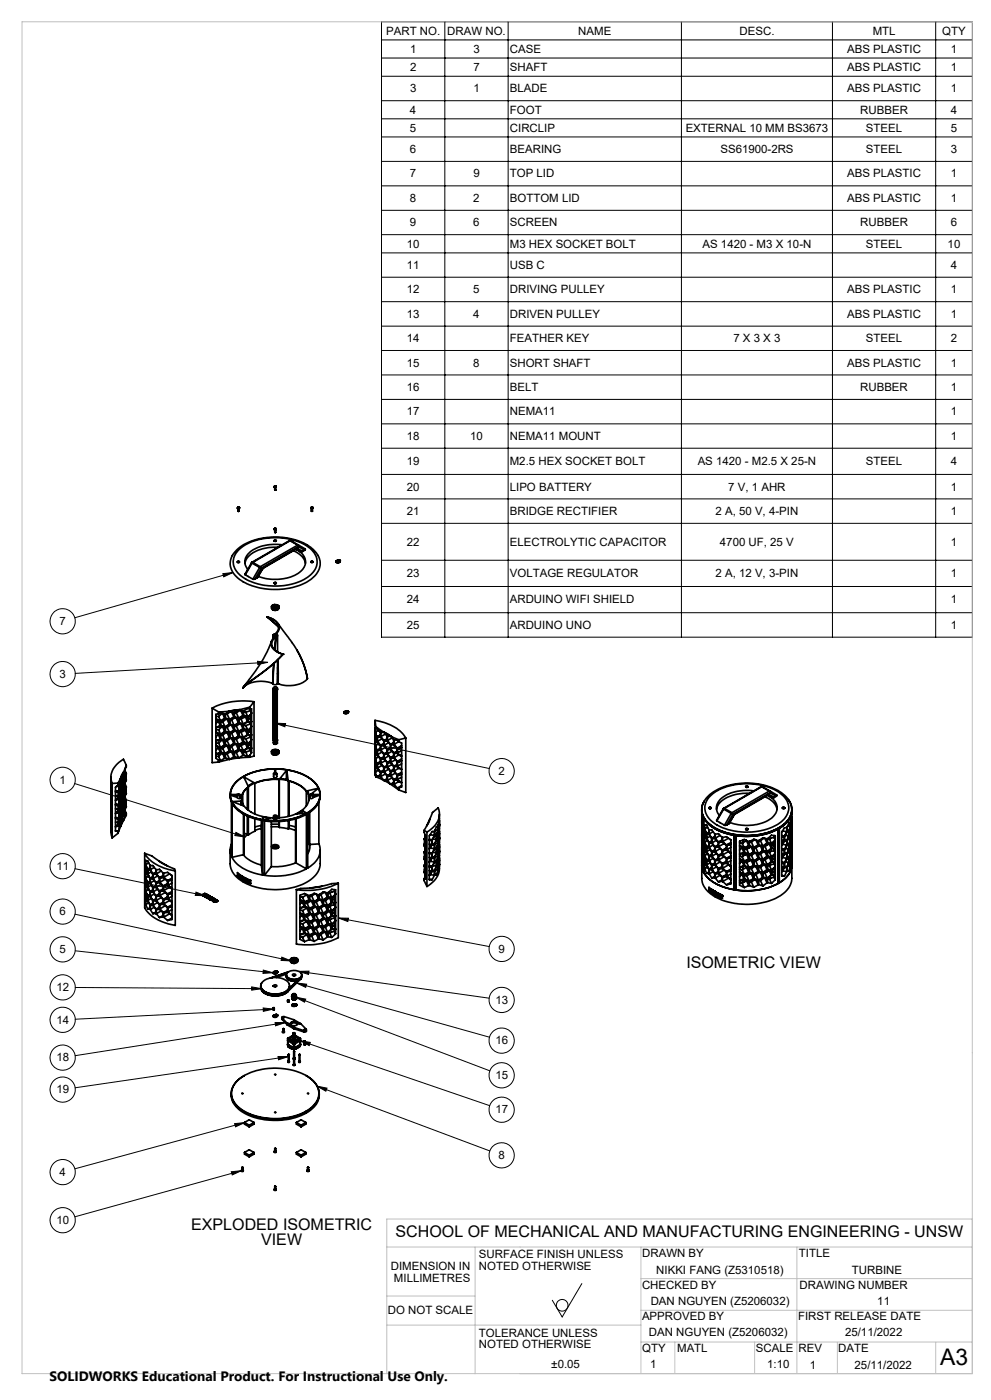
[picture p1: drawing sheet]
<svg xmlns="http://www.w3.org/2000/svg" width="297mm" height="420mm" viewBox="0 0 297 420" stroke-linecap="round" stroke-linejoin="round" font-family="sans-serif">
<defs><g id="words">
<text font-size="6.9" x="281.8" y="409.4">A3</text>
<g font-size="4.8">
<text x="205.7" y="290.4">ISOMETRIC VIEW</text>
<text x="57.3" y="369">EXPLODED ISOMETRIC</text>
<text x="118.6" y="371.1">SCHOOL OF MECHANICAL AND MANUFACTURING ENGINEERING - UNSW</text>
<text x="78.3" y="373.5">VIEW</text>
</g>
<text font-size="4.1" x="14.9" y="414.2">SOLIDWORKS Educational Product. For Instructional Use Only.</text>
<text font-size="3.5" x="165.2" y="410.5">±0.05</text>
<g font-size="3.4">
<text x="115.7" y="10.4">PART NO.</text>
<text x="134.1" y="10.4">DRAW NO.</text>
<text x="173.3" y="10.4">NAME</text>
<text x="221.6" y="10.4">DESC.</text>
<text x="261.5" y="10.4">MTL</text>
<text x="282.4" y="10.4">QTY</text>
<text x="122.9" y="15.8">1</text>
<text x="141.9" y="15.8">3</text>
<text x="152.8" y="15.8">CASE</text>
<text x="253.9" y="15.8">ABS PLASTIC</text>
<text x="285" y="15.8">1</text>
<text x="122.9" y="21.3">2</text>
<text x="141.9" y="21.3">7</text>
<text x="152.8" y="21.3">SHAFT</text>
<text x="253.9" y="21.3">ABS PLASTIC</text>
<text x="285" y="21.3">1</text>
<text x="122.9" y="27.7">3</text>
<text x="141.9" y="27.7">1</text>
<text x="152.8" y="27.7">BLADE</text>
<text x="253.9" y="27.7">ABS PLASTIC</text>
<text x="285" y="27.7">1</text>
<text x="122.9" y="34.1">4</text>
<text x="152.8" y="34.1">FOOT</text>
<text x="257.8" y="34.1">RUBBER</text>
<text x="285" y="34.1">4</text>
<text x="122.9" y="39.5">5</text>
<text x="152.8" y="39.5">CIRCLIP</text>
<text x="205.5" y="39.5">EXTERNAL 10 MM BS3673</text>
<text x="259.5" y="39.5">STEEL</text>
<text x="285" y="39.5">5</text>
<text x="122.9" y="45.9">6</text>
<text x="152.8" y="45.9">BEARING</text>
<text x="215.9" y="45.9">SS61900-2RS</text>
<text x="259.5" y="45.9">STEEL</text>
<text x="285" y="45.9">3</text>
<text x="122.9" y="53.2">7</text>
<text x="141.9" y="53.2">9</text>
<text x="152.8" y="53.2">TOP LID</text>
<text x="253.9" y="53.2">ABS PLASTIC</text>
<text x="285" y="53.2">1</text>
<text x="122.9" y="60.6">8</text>
<text x="141.9" y="60.6">2</text>
<text x="152.8" y="60.6">BOTTOM LID</text>
<text x="253.9" y="60.6">ABS PLASTIC</text>
<text x="285" y="60.6">1</text>
<text x="122.9" y="67.9">9</text>
<text x="141.9" y="67.9">6</text>
<text x="152.8" y="67.9">SCREEN</text>
<text x="257.8" y="67.9">RUBBER</text>
<text x="285" y="67.9">6</text>
<text x="121.9" y="74.3">10</text>
<text x="152.8" y="74.3">M3 HEX SOCKET BOLT</text>
<text x="210.5" y="74.3">AS 1420 - M3 X 10-N</text>
<text x="259.5" y="74.3">STEEL</text>
<text x="284" y="74.3">10</text>
<text x="121.9" y="80.7">11</text>
<text x="152.8" y="80.7">USB C</text>
<text x="285" y="80.7">4</text>
<text x="121.9" y="88">12</text>
<text x="141.8" y="88">5</text>
<text x="152.8" y="88">DRIVING PULLEY</text>
<text x="253.9" y="88">ABS PLASTIC</text>
<text x="285" y="88">1</text>
<text x="121.9" y="95.3">13</text>
<text x="141.8" y="95.3">4</text>
<text x="152.8" y="95.3">DRIVEN PULLEY</text>
<text x="253.9" y="95.3">ABS PLASTIC</text>
<text x="285" y="95.3">1</text>
<text x="121.9" y="102.7">14</text>
<text x="152.8" y="102.7">FEATHER KEY</text>
<text x="219.8" y="102.7">7 X 3 X 3</text>
<text x="259.5" y="102.7">STEEL</text>
<text x="285" y="102.7">2</text>
<text x="121.9" y="110">15</text>
<text x="141.8" y="110">8</text>
<text x="152.8" y="110">SHORT SHAFT</text>
<text x="253.9" y="110">ABS PLASTIC</text>
<text x="284.9" y="110">1</text>
<text x="121.9" y="117.3">16</text>
<text x="152.8" y="117.3">BELT</text>
<text x="257.8" y="117.3">RUBBER</text>
<text x="284.9" y="117.3">1</text>
<text x="121.9" y="124.6">17</text>
<text x="152.8" y="124.6">NEMA11</text>
<text x="284.9" y="124.6">1</text>
<text x="121.9" y="132">18</text>
<text x="140.9" y="132">10</text>
<text x="152.8" y="132">NEMA11 MOUNT</text>
<text x="284.9" y="132">1</text>
<text x="121.9" y="139.6">19</text>
<text x="152.8" y="139.6">M2.5 HEX SOCKET BOLT</text>
<text x="209.1" y="139.6">AS 1420 - M2.5 X 25-N</text>
<text x="259.5" y="139.6">STEEL</text>
<text x="284.9" y="139.6">4</text>
<text x="121.9" y="147.2">20</text>
<text x="152.8" y="147.2">LIPO BATTERY</text>
<text x="218.3" y="147.2">7 V, 1 AHR</text>
<text x="284.9" y="147.2">1</text>
<text x="121.9" y="154.5">21</text>
<text x="152.8" y="154.5">BRIDGE RECTIFIER</text>
<text x="214.4" y="154.5">2 A, 50 V, 4-PIN</text>
<text x="284.9" y="154.5">1</text>
<text x="121.9" y="163.7">22</text>
<text x="152.8" y="163.7">ELECTROLYTIC CAPACITOR</text>
<text x="215.8" y="163.7">4700 UF, 25 V</text>
<text x="284.9" y="163.7">1</text>
<text x="121.9" y="173.2">23</text>
<text x="152.8" y="173.2">VOLTAGE REGULATOR</text>
<text x="214.4" y="173.2">2 A, 12 V, 3-PIN</text>
<text x="284.9" y="173.2">1</text>
<text x="121.9" y="181">24</text>
<text x="152.8" y="181">ARDUINO WIFI SHIELD</text>
<text x="284.9" y="181">1</text>
<text x="17.8" y="187.5">7</text>
<text x="121.9" y="188.6">25</text>
<text x="152.8" y="188.6">ARDUINO UNO</text>
<text x="284.9" y="188.6">1</text>
<text x="17.8" y="203.3">3</text>
<text x="149.4" y="232.5">2</text>
<text x="17.8" y="235.1">1</text>
<text x="16.9" y="261">11</text>
<text x="17.8" y="274.6">6</text>
<text x="17.8" y="285.9">5</text>
<text x="149.4" y="285.8">9</text>
<text x="16.9" y="297.3">12</text>
<text x="148.5" y="301.1">13</text>
<text x="16.9" y="307.1">14</text>
<text x="148.5" y="313.3">16</text>
<text x="16.9" y="318.4">18</text>
<text x="148.5" y="323.7">15</text>
<text x="16.9" y="328">19</text>
<text x="148.5" y="334">17</text>
<text x="149.4" y="347.7">8</text>
<text x="17.8" y="352.8">4</text>
<text x="16.9" y="367.2">10</text>
<text x="143.5" y="377.5">SURFACE FINISH UNLESS</text>
<text x="192.5" y="377.1">DRAWN BY</text>
<text x="239.4" y="377.1">TITLE</text>
<text x="117.1" y="381">DIMENSION IN</text>
<text x="143.5" y="381">NOTED OTHERWISE</text>
<text x="196.7" y="382.1">NIKKI FANG (Z5310518)</text>
<text x="255.3" y="382.1">TURBINE</text>
<text x="118.1" y="384.5">MILLIMETRES</text>
<text x="192.4" y="386.6">CHECKED BY</text>
<text x="239.6" y="386.6">DRAWING NUMBER</text>
<text x="116.2" y="394.3">DO NOT SCALE</text>
<text x="195" y="391.4">DAN NGUYEN (Z5206032)</text>
<text x="262.9" y="391.4">11</text>
<text x="143.5" y="401">TOLERANCE UNLESS</text>
<text x="192.4" y="396.1">APPROVED BY</text>
<text x="194.5" y="400.9">DAN NGUYEN (Z5206032)</text>
<text x="239.2" y="396.1">FIRST RELEASE DATE</text>
<text x="253.3" y="400.9">25/11/2022</text>
<text x="143.5" y="404.5">NOTED OTHERWISE</text>
<text x="192.5" y="405.6">QTY</text>
<text x="202.9" y="405.6">MATL</text>
<text x="226.5" y="405.6">SCALE</text>
<text x="239.3" y="405.6">REV</text>
<text x="251.2" y="405.6">DATE</text>
<text x="194.9" y="410.5">1</text>
<text x="229.9" y="410.4">1:10</text>
<text x="242.7" y="410.6">1</text>
<text x="256.1" y="410.6">25/11/2022</text>
</g>
</g></defs>
<g fill="none" stroke="#000" stroke-width=".5">
<path d="M71.2 152.3h.5v.3l-.4 .1zM71.3 152.2l.4 .1-.4 .1zM71.3 153.3v.1M71.3 152.7v.6M71.3 153.4h.2M71.4 152.3h.1M71.5 152.2l-.1 .1M71.5 152.2v.1M71.5 152.3h.1M71.5 153.4h.1M71.6 152.7v.6l-.3 .1M71.6 152.2l.1 .1"/>
<path d="M82.2 158.6l.2 .2 .4-.2v.3l-.5 .1zM82.2 145.9l.2 .2 .4-.2v.3l-.5 .1zM82.3 159l.1 .7M82.3 146.3l.1 .7M82.3 145.9l.3 .1M82.4 159.7h.1M82.4 147h.1M82.4 158.7h.1M82.4 146h.1M82.4 158.6v.1M82.5 145.8l-.1 .2M82.5 158.5l.1 .2"/>
<path d="M82.5 158.5l-.1 .1M82.5 145.8v.1M82.5 158.5v.1M82.5 158.6v.1M82.5 158.6l-.1 .1M82.5 145.8l.1 .2M82.5 145.9v.1M82.5 145.9l-.1 .1M82.5 159.7h.1M82.5 147h.1M82.5 158.7h.1M82.5 146h.1"/>
<path d="M82.6 158.7h-.2M82.6 159v.7h-.2M82.6 146.3v.7h-.2M82.7 158.5l.1 .1M82.7 145.8l.1 .1M93.2 152.3l.2 .2 .3-.2v.3h-.5zM93.3 152.6l.1 .8M93.4 153.4h.1M93.4 152.3h.1M93.4 153.4h.2M93.4 152.2l.1 .1M93.4 152.2v.1"/>
<path d="M93.5 152.3h.1M93.5 152.2l.1 .1M93.5 152.2h-.1M93.5 152.2v.1M93.6 152.3h.1M93.6 153.4h.1M93.6 152.3h-.1M93.6 152.6v.7l-.2 .1M93.7 152.2v.1M71 164.9a18.4 18.4 0 0 1 15.5-3.4 11.5 11.5 0 0 1 9.2 6 5.8 5.8 0 0 1-3.1 6.7 20.5 20.5 0 0 1-21-.5 5.3 5.3 0 0 1-.6-8.8zM71.2 168.5l.6 .1-.5 .2zM71.2 168.5l.3-.1 .3 .2-.6 .1z"/>
<path d="M71.3 165.2a17.1 17.1 0 0 1 14.7-3.6 11.6 11.6 0 0 1 8.5 4.9 5.1 5.1 0 0 1-2.6 6.8 19 19 0 0 1-19.6-.5 4.9 4.9 0 0 1-1-7.6zM71.4 168.8h.1M73.5 172.5l2.3 1.3M75.4 168.8l-2 3.4 .1 .3M75.4 168.8l.1 .1M75.5 168.7l-.1 .1M75.5 168.7h.2M75.5 168.9l-2 3.6M75.5 168.9l2.3 1.3M75.7 168.7l-.2 .2M75.7 168.7l2.3 1.3M76.4 173.7l-.6 .1"/>
<path d="M77.1 173.3l-.7 .4M77.8 170.2l.5 .3M77.8 170.2l-2 3.6M78 170l.3 .5M78 170l-.2 .2M78.3 170.5l-1.9 3.2M78.6 170.7h.1M78.6 170.7l-1.5 2.6M78.7 170.7l-1.6 2.6M78.9 170.4l-.2 .3M79 170.3l-.4 .4M79 170.3l-.1 .1"/>
<path d="M82.2 162.1l.6 .1-.5 .2zM82.2 175l.2-.3 .4 .2-.1 .1M82.3 175.1h.4M82.4 175.1h.1M82.4 162.4h.1M83.3 164.2a10.7 10.7 0 0 0-9.4 3.5l-.5 1.3M84.6 163.5a12 12 0 0 0-10.3 2.7 3.4 3.4 0 0 0 0 4.6M86.7 162.2h.4M86.7 162.2h.2M86.7 162.2l-11.2 6.5M86.9 162.2l-11.2 6.5M86.9 162.2l2.3 1.3"/>
<path d="M87.1 162.2h-.2M87.1 162.2l2.3 1.3M87.9 165.2l.4 .2a5.2 5.2 0 0 1 3.2 3.6M88.7 164.8l-9.8 5.6M88.7 164.7a4.1 4.1 0 0 1 2.6 5.1 8.9 8.9 0 0 1-8 4l-3.4-.2-2.5-.7M88.7 164.7l1.3 .8M88.8 164.7l-.1 .1M88.8 164.8l1.2 .7M88.8 164.6l-.1 .2M88.8 164.6l-9.8 5.7M89.2 164.6h-.4M89.2 164.6l-.4 .1"/>
<path d="M89.2 164.6l1.5 .8M89.2 163.5l.3 .5M89.2 163.5l-11.2 6.5M89.4 163.5l.1 .5M89.4 163.5h-.2M89.4 163.5l2 1.2-.1 .4M89.5 164l-11.2 6.5M89.5 164l1.8 1.1M90.7 165.4l-.7 .1M91.3 165.1l-.6 .3M93.2 168.7l.3-.3 .3 .1-.1 .2M93.2 168.7h.5"/>
<path d="M93.4 168.8h.1M100.6 168.4l.5 .5h.4l.3-.4M101.4 168l.2 .1zM101.5 168.1h.1M101.5 168.2h-.3a.31 .31 0 0 0-.4 .2 .31 .31 0 0 0 .5 .3 .28 .28 0 0 0 .4-.1 .28 .28 0 0 0-.1-.3M101.5 168.3l-.7 .2M101.5 168.2v.1M101.6 168l-.4 .1a.41 .41 0 0 0-.5 .5 .41 .41 0 0 0 .7 .2l.4-.4M101.6 168.3l.2-.2 .2 .2M101.6 168.3l.1 .2M101.6 168h.1M101.7 168l-.2 .2"/>
<path d="M101.7 168l-.2 .3M101.8 168.2h.2zM101.8 168.3h.1M101.8 168.4v.1M101.9 168.3l-.1 .1M101.9 168.4l-.1 .1M101.9 168.3v.1M102 168.3h-.1M102 168.4h-.1M102 168.3v.1M102 168.2v.2M80.1 185.1l3.4 3"/>
<path d="M80.1 185.1a3.7 3.7 0 0 1 3.6 3.5l-.9 1.6M80.1 185.1a3.5 3.5 0 0 1 3.3 3.5l-.3 .8-.6 .7M80.1 185.1h.1M81.4 192.4l-.7 1.7a59.3 59.3 0 0 1-7.8 12.2M81.6 182l.5 .4M81.6 181.8a.9 .9 0 0 1 1-.4 .9 .9 0 0 1 .7 .8l-1 .3a.59 .59 0 0 1-.7-.7zM81.7 182.2h.1M81.8 182.3h.1M81.7 182.9l.6 .2 1-.2M81.8 190.7v.9M81.9 182.3v.1M81.9 181.8l.7-.2a.46 .46 0 0 1 .6 .5 .46 .46 0 0 1-.8 .3 .45 .45 0 0 1-.5-.1 .45 .45 0 0 1 0-.5z"/>
<path d="M81.9 181.7l-.3 .4M82 181.7l-.2 .1M82 190.6v.2M82 199.1l-.3 6M82 181.7h.1M82 190.8l.1 .1M82 190.4h.1M82 190.4v.2M82 190.4v.4M82.1 181.8l.4-.1a.36 .36 0 0 1 .5 .4 .36 .36 0 0 1-.6 .2l-.4-.2zM82.1 190.9l.2 .1M82.1 190.4v.5"/>
<path d="M82.1 191l.1 .2M82.1 191h.6M82.1 191v.3M82.1 198.9l-.3 6.3M82.1 190.9h.1M82.2 182.2h.6zM82.2 191.2h.1M82.2 191.2a2.46 2.46 0 0 0 .7 4.3l1.9 .8M82.2 191.2h.2M82.2 190.3a.38 .38 0 0 0-.4 .3 .38 .38 0 0 0 .3 .4M82.2 190.3h.6M82.2 190.3h.1"/>
<path d="M82.2 190.3l.1 .1M82.3 190.4h-.2M82.3 191h.4M82.3 190.4v.6M82.3 181.4a.69 .69 0 0 0-.9 .6 .69 .69 0 0 0 .9 .7l.6-.1a.54 .54 0 0 0 .6-.4 .54 .54 0 0 0-.2-.6M82.3 181.4a.66 .66 0 0 0-.9 .6 .66 .66 0 0 0 .9 .6l.9-.2 .3-.4M82.3 181.4l1.1 .3 .2 .8a1.26 1.26 0 0 1-2.2 0v-.5M82.4 190.3h.1M82.4 191.2a2.54 2.54 0 0 0-.9 2.5 2.54 2.54 0 0 0 1.8 2l1.5 .6M82.4 190.4h.3M82.4 190.3v.6M82.4 190.3h-.2"/>
<path d="M82.5 190.1l.3 .1M82.5 190.1l-.3 .2M82.6 191.1l-.3 3.8M82.6 191.1l-.2 .1M82.7 190.4v.6M82.7 191l-.1 .1M82.7 190.3h.1M82.7 191l-.3 4M82.7 190.3v.7M82.7 190.3l.2 .1M82.7 190.3v.1M82.7 190.2l.1 .1"/>
<path d="M82.7 190.2h.1M82.8 190.3a.38 .38 0 0 1 .4 .4 .38 .38 0 0 1-.5 .3M82.8 190.4l.1 .1M82.8 190.4v.5M82.9 181.8l-.1 .4M82.9 181.8l-.4-.1a.32 .32 0 0 0-.4 .1 .32 .32 0 0 0 0 .4M82.9 190.4h.1M82.9 190.4h-.1M82.9 181.7l.5 .4-.2-.1M82.9 190.5l.1 .3-.3 .2M82.9 190.5v.4M83 181.7l.2 .3"/>
<path d="M83.1 182.3l-.1 .1M83.2 182.3h.1M83.1 182l.1 .1M83.2 182l-.3 .4M83.2 198l-.1 7.2M83.2 190.7v4.9M83.3 197.9l.1 7.2M83.3 187.1l2.3 3.1a33.2 33.2 0 0 1 6.3 12l.2 1.4M84.8 196.3a81.8 81.8 0 0 1-11.4 9.3l-.6 .8M84.8 196.3a84.7 84.7 0 0 1-11.4 9.4l-.6 .7M84.8 196.3h.1M89 195l2 4.3 1.1 4.3"/>
<path d="M63.6 212.5v16.3l1.9-.2M63.6 212.5l1.9 1.1M64.7 214.9l.8 .1M64.7 218.8l.8 .2M65.4 216.4l-.7 .7M65.4 216.4l.6 1.2M65.4 216.2v.2M65.5 214.2l-.8 .1v1.2l.8 .6M65.5 216.3l-.8-.6v2.4l.8-.1M65.5 218.1l-.8 .2v1.2l.8 .6M65.5 215l.6 1.3M65.5 213.6v.6"/>
<path d="M65.5 216.1v.2M65.5 218v.1M65.5 214.2l.6-.4 1.2 .4v1.3M65.5 218.1l.6-.3 1.2 .4v1.2M65.5 216.3l.5 .1v1.2M65.5 216.1l.6 .2M65.5 219l.6 1.3M66 217.6l-.5 .4M66.2 216.4l.5 .2M66.2 216.4l1.3-.8 1.2 .4v1.2M66.2 216.4v1.2l1.3 .5M66.6 214l-1.1 1"/>
<path d="M66.6 218l-1.1 1M66.7 218l.6 1.4M66.7 214l.6 1.5M66.7 216.6l.8 1.5M67.3 215.5l-1.2 .8M67.3 219.4l-1.2 .9M67.7 214.1l.4 .1M67.7 218.1l.4 .1M67.8 215.7l-1.1 .9M67.8 219.7l-1.1 .8M68.1 214.2l.7 1.6M68.1 215.8l.6 1.4"/>
<path d="M68.1 218.2l.7 1.6M68.1 219.8l.6 1.4M68.4 213.4l-2.9 .2M68.7 217.2l-1.2 .9M69.1 215.8l.3 .2M69.1 219.8l.3 .1M69.1 213.5l-1 .7M69.1 217.5l-1 .7M69.4 213.6l.7 1.4M69.4 216l.8 1.6M69.4 217.6l.7 1.4M69.4 219.9l.8 1.7"/>
<path d="M70.1 215v-1.2l-1.3-.4-1.2 .8v1.2l1.2 .4M70.1 219v-1.2l-1.3-.4-1.2 .8v1.2l1.2 .4M70.1 219l-1.3 .8M70.1 215l-1.3 .8M70.4 213.7l.4 .1M70.4 217.6l.4 .2M70.5 215.3l-1.1 .7M70.5 219.3l-1.1 .6M70.8 215.4l.6 1.4M70.8 219.3l.6 1.5M70.8 213.8l.7 1.6M70.8 217.8l.7 1.6"/>
<path d="M71.4 216.8v-1.2l-1.2-.4-1.3 .8v1.2l1.3 .4M71.4 216.8l-1.2 .8M71.7 215.5l.5 .2M71.7 219.5l.5 .2M71.9 212.9l-3.5 .5M72 213.1l-1.2 .7M72 217.1l-1.2 .7M72.1 213.2l.7 1.4M72.1 217.2l.7 1.4M72.2 215.7l.7 1.5M72.2 219.7l.7 1.5M72.8 218.6v-1.2l-1.3-.5-1.2 .9v1.2l1.2 .4"/>
<path d="M72.8 214.6v-1.2l-1.3-.4-1.2 .8v1.2l1.2 .4M72.8 218.6l-1.3 .8M72.8 214.6l-1.3 .8M73 213.4l.7 .3M73 217.4l.7 .3M73.6 215.1l-1.4 .6M73.6 219.1l-1.4 .6M73.6 215.1l.6 1.3M73.6 215v.1M73.6 219v.1M73.6 219.1l.6 1.3M73.7 213.7l.6 1.3"/>
<path d="M73.7 217.7l.6 1.3M74.2 216.4v-1.2l-1.3-.4-1.3 .8v1.2l1.3 .4M74.2 216.4l-1.3 .8M74.4 215.4l.7 .3M74.4 219.4l.7 .3M74.9 212.1l-3 .8M74.9 212.1v.6M74.9 214.6v.2M74.9 216.5v.2M74.9 218.6v.2M74.9 212.7l-.6-.2-1.3 .8v1.3l1.3 .4M74.9 216.7l-.6-.2-1.3 .8v1.3l1.3 .4"/>
<path d="M74.9 214.6l-.6 .4M74.9 214.8l-.5 .3v1.3l.5 .1M74.9 218.8l-.5 .3v1.3l.5 .1M74.9 218.6l-.6 .4M74.9 212.7l.5-.1v1.3M74.9 214.8l.5-.8v2.4M74.9 216.7l.5-.1v1.3M74.9 218.8l.5-.8v2.4M75.1 213.2l-1.4 .5M75.1 217.2l-1.4 .5M75.1 213.2l.3 .7M75.1 212.7v.5"/>
<path d="M75.1 214.5v1.2M75.1 216.7v.5M75.1 218.5v1.2M75.1 215.7l.3 .7M75.1 217.2l.3 .7M75.1 219.7l.3 .7M75.4 217.9l-.5 .7M75.4 216.4l-.5 .1M75.4 213.9l-.5 .7M76.1 210.5a20.5 20.5 0 0 0-12.5 2M76.1 210.5l-1.2 1.6M76.1 210.5v16.3l-1.2 .4"/>
<path d="M81.7 205.1a8.6 8.6 0 0 0-8.9 1.3M81.7 205.1l.1 .1M81.8 205.2l.5 .2 .8-.2M81.9 207l.1 .1M81.9 207h.1M81.9 206.9h.1M81.9 206.9v14.6M82 207.1l.1 15.9M82 206.5h.1M82 206.3l.4 .4 .5-.1 .1-.3M82 206.5l.4 .3 .5-.3M82 207v.1"/>
<path d="M82 206.5v.5M82 206.8l-.1 .1M82 207.1l-.1 14.4M82 207.1h.1M82.1 206.1l.2-.1a.35 .35 0 0 1 .5 0 .35 .35 0 0 1 0 .5l-.4 .1a.28 .28 0 0 1-.3-.1 .28 .28 0 0 1 0-.4zM82.1 207.2h.1M82.1 207.2v14.4M82.1 207.2l.1 .1M82.1 207.2h.2M82.2 207.3h.1M82.3 207.2l-.1 14.5M82.3 207.2v.1"/>
<path d="M82.5 207.3v14.4M82.5 207.3h.1M82.7 207.2l-.2 .1M82.7 207.2v.1M82.7 207.3v14.4h-.2M82.7 207.3h-.2M82.8 207.2h.1M82.9 207.2v15.9h-.8v-.7M82.9 206.5h.1M82.9 207.1l-.1 .1M82.9 207.1v.1M83 206.5v.6"/>
<path d="M83 206.9h.1M83 207h.1M83 206.9l-.1 14.7-.1-14.4M83 206.9l.1 .1M83.1 207l-.1 14.3M83.4 205.1h.1M83.4 205.1l-.3 .1M92.1 203.6a8.4 8.4 0 0 1-8.7 1.5M103 213.7l.5 .4 .7-.3M104 213.3h.1M104 213.4h-.3a.29 .29 0 0 0-.4 .1 .29 .29 0 0 0 0 .3l.3 .1a.32 .32 0 0 0 .4 0 .32 .32 0 0 0 .1-.4M104 213.5l-.8 .2"/>
<path d="M104 213.4v.1M104.1 213.5l.2-.1 .1 .2M104.1 213.5l.1 .2M104.2 213.3h-.4a.42 .42 0 0 0-.7 .3 .42 .42 0 0 0 .6 .4l.5-.3M104.2 213.3l-.2 .1M104.2 213.3l-.2 .2M104.4 213.6h.1M104.2 213.7v.1M104.3 213.6h.1M104.3 213.6l-.1 .1M104.3 213.7l-.1 .1M104.3 213.6v.1"/>
<path d="M104.4 213.6h-.1M104.4 213.6v.1M104.4 213.7h-.1M104.5 213.5l-.1 .2M112.4 216.1a12.6 12.6 0 0 1 9.2 5.3M112.4 216.1l.2 1.9M112.4 216.1v16.4l.2 .5M112.5 219.6l.1 .9M112.6 218l2.2 1.5M112.6 218.6l.5-.1 .9 1.2v1.2l-.9 .1M112.6 218v.6M112.6 218.6l-.1-.2v1.2"/>
<path d="M113.4 219.1l-.9 .5M113.4 219.1l.3 .2M113.4 219v.1M114.8 219.5l2.5 1.5M33.2 236.2l.1 3.4M33.2 234.5l.2 2.7-.1-.2M33.2 238.5l.2 2.7-.1-.2M33.2 233.2l.1 2.4M33.3 237.2l.1 2.6-.1-1.3M33.3 238.2v.2M33.3 235.6v1.4M33.3 239.6v1.4"/>
<path d="M33.3 237h.1M33.3 235.6h.1M33.3 238.5h.1M33.3 239.6h.1M33.6 235v16.4M34.6 237.3l.9 .1M34.6 238.7l.9 .1M34.9 235.9l.9 .1M34.9 239.9l.9 .1M35.3 234.9v.6M35.3 237.4v.2M35.3 239.3v.2"/>
<path d="M35.3 235.5l-.7 .7v1.2h.7M35.3 237.6h-.7v2.4l.7-.7M35.3 239.5l-.7 .7v1.2h.7M35.3 234.9l-1.7 .1M35.3 235.5l.2-.6 .3-.1v1.2M35.3 239.5l.2-.6 .3-.1v1.2M35.5 238.8l-.2 .5M35.5 237.6h-.2M35.5 237.4h-.2M35.5 238.5l.4 .1M35.6 237.2h.6M35.8 236l-.3 1.4"/>
<path d="M35.9 238.6l-.4 .1M35.9 235.7l.3 .1M35.9 239.7l.3 .1M36 234.4l.6 .1M36 238.4l.6 .1M36.1 233.6l-.8 1.3M36.2 237.2v-1.2l-.3 .1-.4 1.4v1.3M36.2 237.2l-.3 1.4M36.3 237h.3M36.3 235.6l.6 .1M36.3 239.6l.6 .1M36.6 234.5v-1.3l-.4 .1-.3 1.4v1.2l.3-.1"/>
<path d="M36.6 238.5v-1.3l-.4 .1-.3 1.4v1.2l.3-.1M36.6 238.5l-.4 1.3M36.6 234.5l-.4 1.3M36.6 238.2h.4M36.7 232.8l.6 .1M36.7 236.8l.6 .1M36.9 235.7v-1.3l-.3 .1-.3 1.4v1.2l.3-.1M36.9 239.7v-1.3l-.3 .1-.3 1.4v1.2l.3-.1M36.9 239.7l-.3 1.3M36.9 235.7l-.3 1.3M37 235.4l.3 .1M37 239.4h.3"/>
<path d="M37.1 231.5l-.7 1-.3 1.1M37.1 231.5l-1 2.1M37.1 234l.6 .1M37.1 238l.6 .1M37.3 232.9v-1.2l-.3 .1-.4 1.3v1.3l.4-.2h-.4M37.3 236.9v-1.3l-.3 .1-.4 1.4v1.3l.4-.2M37.3 232.9l-.3 2.7 .3-.1M37.3 236.9l-.3 1.3M37.4 232.6l.3 .1M37.4 236.6l.3 .1M37.4 231.2h.1M37.4 235.2h.1"/>
<path d="M37.4 239.2h.1M37.5 231.2l.4 .8M37.5 231v.2M37.5 235v.2M37.5 239v.2M37.5 235.2l.4 .8M37.5 239.2l.4 .8M37.7 236.8l-.4 .2-.3 1.3v1.3l.3-.2M37.7 238.1l-.4 1.3M37.7 234.1l-.4 1.4M37.7 232.9l-.4 .1M37.7 233.9h.2"/>
<path d="M37.7 237.9h.2M37.9 229.6l-.8 1.9M37.9 229.6l-.9-1.8a5.9 5.9 0 0 0-3.4 7.2M37.9 229.6l-.5 1.9v1.3l.3-.1M37.9 232l-.2 2.1M37.9 233.9a3 3 0 0 0-.5 2.9l.3-.1M37.9 236l-.2 2.1M37.9 237.9a3 3 0 0 0-.5 2.9l.3-.2M37.9 232l-.2 .7M37.9 233.9l-.2 .1M37.9 236l-.2 .7M37.9 237.9l-.2 .1"/>
<path d="M64.7 222.8l.8 .1M64.7 226.8l.8 .1M65.4 220.4l-.7 .7M65.4 224.3l-.7 .8M65.4 220.2v.2M65.4 224.2v.1M65.4 220.4l.6 1.2M65.4 224.3l.6 1.4M65.5 220.3l-.8-.6v2.4l.8-.1M65.5 222.2l-.8 .1v1.2l.8 .6M65.5 224.2l-.8-.5v2.4l.8-.2M65.5 226.1l-.8 .2v1.2l.8 .6"/>
<path d="M65.5 220.1v.2M65.5 222v.2M65.5 224.1v.1M65.5 225.9v.2M65.5 228.1v.5M65.5 222.2l.6-.4 1.2 .4v1.2M65.5 226.1l.6-.3 1.2 .4v1.2M65.5 228.1l.6 .1M65.5 220.3l.5 .1v1.2M65.5 224.2l.5 .2v1.3M65.5 224.1l.6 .1M65.5 220.1l.6 .2"/>
<path d="M65.5 222.9l.6 1.3M65.5 226.9l.6 1.3M66 225.7l-.5 .2M66 221.6l-.5 .4M66.2 220.4l.5 .1M66.2 224.4l.5 .1M66.2 224.4l1.3-.8 1.2 .4v1.2M66.2 224.4v1.2l1.3 .4M66.2 220.4l1.3-.8 1.2 .4v1.2M66.2 220.4v1.2l1.3 .5M66.6 222l-1.1 .9M66.6 225.9l-1.1 1"/>
<path d="M66.7 222l.6 1.4M66.7 226l.6 1.4M66.7 220.5l.8 1.6M66.7 224.5l.8 1.5M67.3 227.4l-1.2 .8M67.3 223.4l-1.2 .8M67.7 222.1l.4 .1M67.7 226.1l.4 .1M67.8 223.7l-1.1 .8M68.1 222.2l.7 1.6M68.1 223.7l.6 1.5M68.1 226.2l.7 1.6"/>
<path d="M68.7 225.2l-1.2 .8M68.7 221.2l-1.2 .9M68.8 227.8l-3.3 .8M68.8 227.8h.1M69 238.5l.4 2.1v16.3a4.6 4.6 0 0 1 0-3.7M69 238.5a7.4 7.4 0 0 0 5 6l3.6 1.2 2.7 .4 2 .1-.1-1.1a.32 .32 0 0 1-.1-.5 .32 .32 0 0 1 .4-.1l.3 .1a.26 .26 0 0 1 .2 .3 .26 .26 0 0 1-.4 .2v1.1a15.9 15.9 0 0 0 12.1-4.6 5.1 5.1 0 0 0 1.2-3.1M69 238.5h2M69 238.5l2 .7M69.1 223.8l.3 .1M69.1 221.5l-1 .7M69.1 225.4l-1 .8M69.4 221.6l.7 1.4"/>
<path d="M69.4 223.9l.8 1.7M69.4 225.5l.7 1.5M70.1 227l-1.2 .8M70.1 223v-1.2l-1.3-.4-1.2 .8v1.2l1.2 .4M70.1 227v-1.2l-1.3-.5-1.2 .8v1.3l1.2 .4M70.1 223l-1.3 .8M70.4 221.6l.4 .2M70.4 225.6l.4 .2M70.5 223.3l-1.1 .6M70.8 223.3l.6 1.5M70.8 225.8l.7 1.6M70.8 221.8l.7 1.6"/>
<path d="M70.9 234.4a19.2 19.2 0 0 1 15.6-3.4 12.1 12.1 0 0 1 9.1 5.5 5.5 5.5 0 0 1-2.5 6.8 20.2 20.2 0 0 1-21.5-.3 5.3 5.3 0 0 1-.7-8.6zM71 238.5l.5 .2a.35 .35 0 0 0 .5-.4 .35 .35 0 0 0-.6-.1l-2.4 .2a7.3 7.3 0 0 1 5-6l3.6-1.2 3.3-.5h1.4v1.1a.3 .3 0 0 0-.3 .4 .3 .3 0 0 0 .4 .2l.4-.1a.26 .26 0 0 0 .2-.3 .26 .26 0 0 0-.4-.2v-1.1a16 16 0 0 1 12.1 4.5 5.1 5.1 0 0 1 1.2 3.2l-2.5-.2a.33 .33 0 0 0-.4 .4 .33 .33 0 0 0 .6 .1l.3-.2M71 238.5v.7M71.4 238.5h.2M71.4 224.8v-1.2l-1.2-.5-1.3 .9v1.2l1.3 .4M71.4 224.8l-1.2 .8M71.4 220.8v-1.2l-1.2-.4-1.3 .8v1.2l1.3 .4M71.4 220.8l-1.2 .8M71.5 227.4l-2.6 .4M71.5 227.4h.1M71.7 223.5l.5 .2M72 238.5v.9a.54 .54 0 0 1-.6 .2 .54 .54 0 0 1-.4-.4"/>
<path d="M72 221.1l-1.2 .7M72 225.1l-1.2 .7M72.1 221.1l.7 1.5M72.1 225.1l.7 1.5M72.2 223.7l.7 1.5M72.4 239.6a4.4 4.4 0 0 1 2-3.5v7M72.7 238.1v3M72.8 222.6v-1.2l-1.3-.5-1.2 .8v1.3l1.2 .4M72.8 226.6v-1.3l-1.3-.4-1.2 .8v1.3l1.2 .4M72.8 226.6l-1.2 .8M72.8 222.6l-1.3 .8M73 221.4l.7 .3"/>
<path d="M73 225.4l.7 .3M73.1 233.2l3 1.6-1.8 1zM73.2 233.1v.3M73.6 223.1l-1.4 .6M73.6 222.9v.2M73.6 223.1l.6 1.3M73.7 221.7l.6 1.3M73.7 225.7l.6 1.3M74.1 236.4v6.4M74.2 220.4v-1.2l-1.3-.5-1.3 .9v1.2l1.3 .4M74.2 224.4v-1.3l-1.3-.4-1.3 .8v1.3l1.3 .4M74.2 224.4l-1.3 .8"/>
<path d="M74.2 220.4l-1.3 .8M74.4 223.4l.7 .3M74.9 227.2l-3.3 .2M74.9 220.5v.2M74.9 222.6v.2M74.9 224.5v.2M74.9 226.6v.6M74.9 220.7l-.6-.2-1.3 .8v1.2l1.3 .5M74.9 224.7l-.6-.2-1.3 .8v1.2l1.3 .5M74.9 222.8l-.5 .3v1.2l.5 .2M74.9 222.6l-.6 .4M74.9 226.6l-.6 .4"/>
<path d="M74.9 220.7l.5-.1v1.2M74.9 222.8l.5-.7v2.3M74.9 224.7l.5-.1v1.2M75.1 221.2l-1.4 .5M75.1 225.2l-1.4 .5M75.1 220.7v.5M75.1 222.5v1.2M75.1 224.7v.5M75.1 221.2l.3 .6M75.1 223.7l.3 .7M75.1 225.2l.3 .6M75.4 225.8l-.5 .8"/>
<path d="M75.4 224.4l-.5 .1M75.4 221.8l-.5 .8M75.4 220.4l-.5 .1M81.4 225.4a.93 .93 0 0 0 1.1 1.1M81.4 225.4l.3 .4 .8 .2M81.4 225.3a1.27 1.27 0 0 1 2.1 .1v.7l-1 .4M81.4 225.3v.1M81.6 225.4l.1 .2M81.6 225.6h.1M81.7 225.3h.1M81.7 225.6l.1 .2M81.7 225.5h.1"/>
<path d="M81.7 225a.58 .58 0 0 0-.3 .8 .58 .58 0 0 0 .8 .3h.3M81.7 225.1l1-.2a.53 .53 0 0 1 .7 .5 .53 .53 0 0 1-.7 .5h-.4a.53 .53 0 0 1-.6-.1 .53 .53 0 0 1 0-.7zM81.7 226.4l.8 .1M81.7 225.5v.1M81.8 225.4l.3 .5-.2-.1M81.8 225.3l.8-.2a.45 .45 0 0 1 .6 .5 .45 .45 0 0 1-.8 .2 .47 .47 0 0 1-.6-.5zM81.9 221.4v.1M82 221.9h.1M82 222.2h.1M82 225.3l.5-.2a.36 .36 0 0 1 .5 .4 .36 .36 0 0 1-.6 .2l-.4-.2zM82 225.4l.6-.2a.26 .26 0 0 1 .4 .2 .26 .26 0 0 1-.2 .3M82 221.8l.3 .3 .7-.2-.3 .3h-.4z"/>
<path d="M82 221.9l.3 .3 .6-.3M82 222.2l.3 .2h.4l.3-.2M82 222.2l.1 .2M82 222.8h.1M82 232.1v.8a.5 .5 0 0 0 .5 .4 .5 .5 0 0 0 .5-.4v-.8M82 225.1l-.4 .4M82.1 222.4h.1M82.1 223h.1M82.1 221.6h.1M82.1 221.6l.1 .1M82.1 223.2h.7M82.2 225.7h.6"/>
<path d="M82.2 221.7h.1M82.3 221.6v.1M82.4 232.2h.2M82.5 221.6v.1M82.8 225.7h-.2M82.9 221.9h.1M82.9 222.2h.1M82.9 222.9h.1M82.9 225.1l.5 .4M82.9 222.2l-.2 .3-.6-.1M82.9 222.9l-.4 .3-.4-.2M83 222.2l-.5 .3-.4-.1"/>
<path d="M83 222.8l-.5 .3-.4-.1M83 222.9l-.4 .3-.5-.2M83 225.9h-.1M83.1 225.3l.2 .2h-.3M83.1 225.6h.1M83.2 225.6l-.3 .3M83.2 225.4v.2M83.2 225.5l.1 .1M83.2 225.5h.1M83.3 225.6l-.2 .2M83.3 225.5v.1M83.3 225a.59 .59 0 0 1 .2 .8 .59 .59 0 0 1-.8 .3h-.2"/>
<path d="M83.5 225.4l-.2 .5-.8 .1M83.6 233.8v11.5M85.8 231.2l-1.9 2.4 2.4 .3-.3-2.7M85.8 231.2v2.6M85.8 231.2h.2M86 231.2v2.7M86.6 234.3v10.6M92.6 239.6l-.1-.7v1.4M93 238.5v.9a.57 .57 0 0 0 .9-.2M93.2 238.2l2-1.7-3.1 .8 .6 1.3 .3-.2M93.4 238.5h.2M93.9 238.5h2"/>
<path d="M93.9 238.5v.7M95.9 238.5l-2 .7M96 238.5a6.5 6.5 0 0 1-3.8 5.6v16.3a6.2 6.2 0 0 0 3.6-6.4l-.2-.8M112.5 222.2l.1 .2M112.5 223.6l.1 .9M112.5 226.2l.1 .2M112.5 227.6l.1 .8M112.5 230.2l.1 .1M112.5 231.6l.1 .9M112.6 233l2.4 1.1M112.6 222.5h.5l.9 1.2v1.2l-.9 .1M112.6 226.5h.5l.9 1.2v1.2l-.9 .1"/>
<path d="M112.6 230.5h.5l.9 1.2v1.2l-.9 .1M112.6 220.5v.2M112.6 222.4v.1M112.6 224.5v.2M112.6 226.4v.1M112.6 228.4v.3M112.6 230.3v.2M112.6 232.5v.5M112.6 232.5l.5 .5M112.6 228.7l.4 .4v1.2h-.4M112.6 220.7l.4 .4v1.2l-.4 .1M112.6 224.7l.4 .4v1.2l-.4 .1"/>
<path d="M112.6 228.4l.5 .6M112.6 224.5l.5 .5M112.6 220.5l.5 .5M112.6 220.7l-.1-.9v2.4M112.6 222.5l-.1-.1v1.2M112.6 224.7l-.1-.9v2.4M112.6 226.5l-.1-.1v1.2M112.6 228.7l-.1-.9v2.4M112.6 230.5l-.1-.2v1.3M113 221.9l-.5 .3M113 225.9l-.5 .3M113 229.9l-.5 .3"/>
<path d="M113.1 230.4l1 1.1M113.1 230.4v-1.2l1-.1 .9 1.1v1.3h-.9M113.1 222.4v-1.2l1-.1 .9 1.2v1.2l-.9 .1M113.1 226.4v-1.2l1-.1 .9 1.2v1.2l-.9 .1M113.1 226.4l1 1.2M113.1 222.4l1 1.2M113.4 223v.1M113.4 227v.1M113.4 230.9v.2M113.4 223.1l-.9 .5M113.4 223.1l.3 .2M113.4 227.1l-.9 .5"/>
<path d="M113.4 227.1l.3 .2M113.4 231.1l-.9 .5M113.4 231.1l.3 .2M114 220.5l-.9 .5M114 224.5l-.9 .5M114 228.4l-.9 .6M114 232.4l-.9 .6M114.1 233v-1.3h1l.9 1.1v1.3h-.9M114.1 221v-1.2l1-.1 .9 1.2v1.2l-.9 .1M114.1 225v-1.3h1l.9 1.1v1.3h-.9M114.1 229v-1.3h1l.9 1.1v1.3h-.9M114.1 233l.9 1.1"/>
<path d="M114.1 229l1 1.1M114.1 225l1 1.1M114.1 221l1 1.2M114.5 221.6l-1.4 .8M114.5 225.6l-1.4 .8M114.5 229.6l-1.4 .8M115 223l-.9 .6M115 227l-.9 .6M115 231l-.9 .5M115 234.1h.1M115.1 234.1l2 1.1M115.1 234.1h.1"/>
<path d="M115.1 231.5l1 1.2M115.1 231.5v-1.2l1-.1 .9 1.2v1.2l-.9 .1M115.1 223.6v-1.3h1l.9 1.1v1.2l-.9 .1M115.1 227.6v-1.3h1l.9 1.1v1.2l-.9 .1M115.1 227.6l1 1.1M115.1 223.6l1 1.1M115.5 220.2l-1.4 .8M115.5 224.2l-1.4 .8M115.5 228.2l-1.4 .8M115.5 232.2l-1.4 .8M116 221.6l-.9 .6M116 225.6l-.9 .5"/>
<path d="M116 229.6l-.9 .5M116 233.6l-.9 .5M116.1 234.1v-1.2l1-.1 .9 1.1v1.3l-.9 .1M116.1 222.2v-1.3l1-.1 .9 1.2v1.2l-.9 .1M116.1 226.1v-1.2l1-.1 .9 1.2v1.2l-.9 .1M116.1 230.1v-1.2l1-.1 .9 1.2v1.2l-.9 .1M116.1 234.1l1 1.1M116.1 230.1l1 1.2M116.1 226.1l1 1.2M116.1 222.2l1 1.1M116.5 222.8l-1.4 .8M116.5 226.8l-1.4 .8"/>
<path d="M116.5 230.8l-1.4 .7M117 224.2l-.9 .5M117 228.2l-.9 .5M117 232.2l-.9 .5M117.1 235.2h.1M117.1 235.3l2.4 1.7M117.1 235.2v.1M117.1 232.7l.9 1.1M117.1 232.7v-1.2l.9-.1 1 1.1v1.3h-1M117.1 224.7v-1.2l.9-.1 1 1.2v1.2l-1 .1M117.1 228.7v-1.2l.9-.1 1 1.1v1.3l-1 .1M117.1 228.7l.9 1.2"/>
<path d="M117.1 224.7l.9 1.2M117.3 221l2.2 .9M117.5 221.4l-1.4 .8M117.5 225.4l-1.4 .7M117.5 229.4l-1.4 .7M117.5 233.3l-1.4 .8M118 222.8l-.9 .5M118 226.7l-.9 .6M118 230.7l-.9 .6M118 234.8l-.9 .4M118.1 223.3l1 1.2M118.1 227.3l1 1.1"/>
<path d="M118.1 231.3l1 1.1M118.1 235.3l1 1.1M118.5 223.9l-1.4 .8M118.5 227.9l-1.4 .8M118.5 231.9l-1.4 .8M119 225.3l-1 .6M119 229.3l-1 .6M119 233.3l-1 .5M119.1 225.9l.4 .4M119.1 229.9l.4 .4M119.1 233.8l.4 .5M119.5 221.9v.6"/>
<path d="M119.5 224.4v.2M119.5 226.3v.2M119.5 228.4v.2M119.5 230.3v.2M119.5 232.4v.2M119.5 234.3v.2M119.5 236.4v.6M119.5 234.5l.9 .4v1.2l-.9 .3M119.5 222.5l.9 .4v1.2l-.9 .3M119.5 224.6l.9-.3v2.4l-.9-.4M119.5 226.5l.9 .4v1.2l-.9 .3M119.5 228.6l.9-.3v2.4l-.9-.4"/>
<path d="M119.5 230.5l.9 .4v1.2l-.9 .3M119.5 232.6l.9-.3v2.4l-.9-.4M119.5 222.5l-.4-.5-1 .1v1.2M119.5 226.5l-.4-.5-1 .1v1.2M119.5 230.5l-.4-.5-1 .1v1.2M119.5 234.5l-.4-.6-1 .2v1.2M119.5 224.4l-.4 .1M119.5 224.6h-.4v1.3M119.5 228.6h-.4v1.3M119.5 232.6h-.4v1.2M119.5 228.4h-.4M119.5 232.4h-.4"/>
<path d="M119.5 236.4h-.4M119.5 222.5l-1.4 .8M119.5 226.5l-1.4 .8M119.5 230.5l-1.4 .8M119.5 234.5l-1.4 .8M120.4 225.2l-1.3 .7M120.4 223.7l-1.3 .8M120.4 227.7l-1.3 .7M120.4 229.1l-1.3 .8M120.4 231.7l-1.3 .7M120.4 233.1l-1.3 .7M120.4 235.7l-1.3 .7"/>
<path d="M121.6 221.4l-2.1 .5M121.6 221.4v16.4l-2.1-.8M212 239.1a18 18 0 0 1 15.2-3.9 12.4 12.4 0 0 1 9.7 5.7 5.7 5.7 0 0 1-2.9 7.1 20.4 20.4 0 0 1-21.1-.5 5.3 5.3 0 0 1-.9-8.4zM212.7 239a16.1 16.1 0 0 1 12.7-3.8 13.5 13.5 0 0 1 10.3 4.8 5.2 5.2 0 0 1-2.4 7.2 19 19 0 0 1-19.7-.6 4.9 4.9 0 0 1-.9-7.6zM223.5 235.9l.7 .1-.5 .2zM223.6 236.1h.1M223.7 236v.1M223.7 236h.1M223.7 236l.2 .1M223.7 236.1h.2M223.7 236.1h.1M223.8 236v.1"/>
<path d="M223.8 236l.1 .1M223.8 236.1h.1M223.9 236.1h.1M224 236l.1 .1M224.1 236.1l-.4-.3-.2 .2 .1 .2M224.1 236.1h.1M224.6 238a11.3 11.3 0 0 0-9.2 3.2l-.7 1.6M225.9 237.3a11.9 11.9 0 0 0-10.5 3.1 3.4 3.4 0 0 0 .2 4.2M228.1 236h.4M228.1 236h.2M228.1 236l-11.2 6.5M228.3 236h.2"/>
<path d="M228.3 236l-11.2 6.5M228.3 236l2.2 1.3M228.5 236l2.3 1.3M229.3 239l.7 .4a4.8 4.8 0 0 1 2.9 3.4M230 238.6h.1M230 238.6l-9.7 5.6M230.1 238.6a4.1 4.1 0 0 1 2.6 5 9 9 0 0 1-8.1 4l-3.3-.2-2.6-.6M230.1 238.6l1.3 .7 .7-.1M230.1 238.4l-.1 .2M230.1 238.4l-9.8 5.7M230.5 238.4h-.4M230.5 238.4l-.4 .2"/>
<path d="M230.5 238.4l1.6 .8M230.5 237.3l.3 .5M230.5 237.3l-11.1 6.5M230.8 237.3v.5M230.8 237.3h-.3M230.8 237.3l2 1.2-.1 .4M230.8 237.8l-11.2 6.5M230.8 237.8l1.9 1.1M232.7 238.9l-.6 .3M236.3 239.9a5.2 5.2 0 0 1-1.5 7.5 20.5 20.5 0 0 1-20.5 1M33.2 248.2v1.5l.4 1.7M33.2 240.2l.1 3.4"/>
<path d="M33.2 244.2l.1 3.4M33.2 242.4l.2 2.8-.1-.2M33.2 246.4l.2 2.8-.1-.2M33.3 245.2l.1 2.6v-1.3M33.3 241.2l.1 2.6-.1-1.4M33.3 242.2v.1M33.3 246.2v.1M33.3 243.6v1.4M33.3 247.6v1.4M33.3 241h.1M33.3 242.4l.1 .1M33.3 245h.1"/>
<path d="M33.3 243.6h.1M33.3 249h.1M33.3 247.6h.1M34.6 241.2l.9 .2M34.6 242.7l.9 .1M34.6 245.2l.9 .2M34.6 246.6l.9 .2M34.6 249.2l.9 .2M34.9 243.9l.9 .1M34.9 247.8l.9 .2M35.3 241.4v.2M35.3 243.3v.2"/>
<path d="M35.3 245.4v.2M35.3 247.3v.2M35.3 249.4v.6M35.3 241.6h-.7v2.4l.7-.7M35.3 243.5l-.7 .6v1.3h.7M35.3 245.6h-.7v2.3l.7-.6M35.3 247.5l-.7 .6v1.3h.7M35.3 250l-1.7 1.4M35.3 243.5l.2-.6 .3-.1v1.2M35.3 247.5l.2-.6 .3-.1v1.2M35.5 249.4h-.2M35.5 246.8l-.2 .5"/>
<path d="M35.5 245.6h-.2M35.5 245.4h-.2M35.5 242.8l-.2 .5M35.5 241.6h-.2M35.5 241.4h-.2M35.5 242.5l.4 .1M35.5 246.5l.4 .1M35.6 241.1l.6 .1M35.6 245.1l.6 .1M35.8 248l-.3 1.4M35.8 244l-.3 1.4M35.8 240l-.3 1.4"/>
<path d="M35.9 246.6l-.4 .1M35.9 242.6l-.4 .1M35.9 243.8h.3M35.9 247.7l.3 .1M36 242.3l.6 .1M36 246.3l.6 .1M36.2 245.2v-1.2l-.3 .1-.4 1.3v1.4M36.2 241.2v-1.2l-.3 .1-.4 1.4v1.3M36.2 245.2l-.3 1.4M36.2 241.2l-.3 1.4M36.2 247.8l-.9 2.2M36.3 241h.3"/>
<path d="M36.3 245h.3M36.3 243.5l.6 .1M36.6 246.4l-.4 1.3M36.6 242.4v-1.2l-.4 .1-.3 1.4v1.2l.3-.1M36.6 246.4v-1.2l-.4 .1-.3 1.3v1.3l.3-.1M36.6 242.4l-.4 1.4M36.6 242.2h.4M36.6 246.2h.3M36.7 240.8l.6 .1M36.7 244.8h.6M36.9 243.6v-1.2l-.3 .1-.3 1.4v1.2l.3-.1M36.9 243.6l-.3 1.4"/>
<path d="M36.9 246.2h.1M37 246.2l-.8 1.5M37 243.4h.3M37.1 242l.6 .1M37.3 244.8l-.3 1.4M37.3 240.9v-1.3l-.3 .1-.4 1.4v1.2l.4-.1M37.3 244.8v-1.2l-.3 .1-.4 1.4v1.2l.4-.1M37.3 240.9l-.3 1.3M37.4 240.6h.3M37.4 244.6h.3M37.4 243.2h.1M37.5 243v.2"/>
<path d="M37.5 243.2l.4 .8M37.7 240.8l-.4 .2-.3 1.3v1.2l.3-.1M37.7 242.1l-.4 1.3M37.7 241.9h.2M37.9 244v.6l-.9 1.6M37.9 240l-.2 2.1M37.9 241.9a3 3 0 0 0-.5 2.8l.3-.1M37.9 240l-.2 .6M37.9 241.9l-.2 .1M37.9 244l-.2 .6M43.4 256v16.3a12.3 12.3 0 0 0 9.1 5.3v-16.3M43.4 256a12.3 12.3 0 0 0 9.1 5.3"/>
<path d="M43.4 256l2.1 .8 2.1 1.5M43.7 259.4v-1.3l.6 .2 .6 1.3v1.2l-.6-.1M43.7 259.4l.6 1.3M43.7 259.6l.5 1.2v1.3l-.5-.2zM44.6 258.9l-.9 .5M47.6 258.3l2.6 1.5M50.2 259.8l2.1 .9 .2 .6M69 255v4.1a7.3 7.3 0 0 0 4.9 6 20.9 20.9 0 0 0 19.2-1.2 6 6 0 0 0 2.9-4.8v-4.1M69.5 257.2a11.6 11.6 0 0 0 8.5 5.2l.7 .1M69.5 257.2v-16.3a11.6 11.6 0 0 0 8.5 5.1l.7 .2v16.3M69.7 240.5l2.5-.2 .7 1.4zM72.2 240.3v1.2"/>
<path d="M73 256.4a9.6 9.6 0 0 0 5.3 3.1M73 244.2v12.2M73 256.4l-3.5 .8M73.2 244.4v11.9l-.2 .1M73.2 249.9l.9 .6M74.1 250.5l-.9 .8M74.1 250.5h.3M74.1 244.8v5.7M74.4 245v5.5M76.4 244.2v-9.2l3.2-.9 4.1-.3v11.5M76.4 245.7v3.7l-2 1.1M78.3 247.6l-1.9 .5"/>
<path d="M78.3 248.5l-1.9 .6M78.3 259.5l.4 3M78.3 246.1v13.4M78.6 245l2.4 .4-1.9 .5zM81.3 247.3h2.3M81.3 248.1h2.3M81.3 246.5v13.5M81.3 260l-2 2.6M81.5 254.3l.8-.4h.7l.5 .4M81.5 253.7a1.22 1.22 0 0 1 2 .4 1.25 1.25 0 0 1-2.1-.2zM81.6 254.4l.8-.4 .6 .1 .4 .3M81.7 254.5l.7-.3 .8 .3"/>
<path d="M82 244.8v.8l.3 .1M82 245.4a11 11 0 0 1-9.2-4 4.3 4.3 0 0 1 2.3-5.8 15 15 0 0 1 16 .9 4 4 0 0 1-.9 6.8l-2.7 1.3-2.2 .6-2.3 .2M82.4 244.9h.2M83 244.8v.8l-.4 .1M83.6 248.1l.1 .1M83.6 246.5v1.6M83.7 248.2l2.7 .5M83.7 246.5v1.7M86.4 246.2v2.5M86.6 247.6l2 .5M86.6 248.5l2 .6M86.6 246.1v2.4"/>
<path d="M86.6 248.5l-.2 .2M88.6 245.7l.1 13.2M88.7 258.9l-4.2 1-3.2 .1M88.7 245.6v13.3M88.7 258.9l3.1 1.7M88.9 244.2l1.7-1 1.3 .7zM90.6 243.2v.8M91.8 241.8v-4.4l-.9-1-1.5-1-3-1.1v10.6M92.2 252.5l.3 .8M92.5 243.9v9.4M92.5 253.3h.3M92.8 253.3a3.8 3.8 0 0 1-.6 2.8"/>
<path d="M92.8 243.7v9.6M95.6 240.6v12.6M95.6 253.2l-2.8 .1M127.1 249.1l.9 .5M127.1 249.1l.4 1.4v1.3l-.4-.2M127.1 251.6l.4 .4v2.3l-.4-.8M127.1 253.5l.4 1v1.2l-.4-.1M127.1 255.6l.4 .4v2.3l-.4-.8M127.1 257.5l.4 1v1.2l-.4-.1M127.1 259.6l.4 .3v2.4l-.4-.8M127.2 253h.3M127.2 253l-.1 .5"/>
<path d="M127.2 251.9v1.1M127.2 255.9v1.1M127.2 259.8v1.2M127.2 257h.3M127.2 257l-.1 .5M127.2 251.6h.3M127.2 251.6h-.1M127.2 255.6h.3M127.2 255.6h-.1M127.2 259.6h.3M127.2 259.6h-.1M127.5 250.7l-.3 .9"/>
<path d="M127.5 254.7l-.3 .9M127.5 258.7l-.3 .9M127.9 247.7l-.8 1.4M128 249.6v16.3M128.7 256.1h.7a2.91 2.91 0 0 1-.7 2.4zM128.7 252.1h.7a2.91 2.91 0 0 1-.7 2.4zM128.7 251.8l.8 .1M128.7 253.2l.7 .1M128.7 255.8l.8 .1M128.7 257.2l.7 .1M128.7 259.8l.8 .1M128.8 245.7l.8-1.9 1.7-1.4a5.6 5.6 0 0 1-2.9 6.9l-.4 .3"/>
<path d="M128.8 245.7l-.2 .8-.7 1.2M128.8 245.7l-.9 2M128.9 250.4l1.3 .2M128.9 254.4l1.3 .2M128.9 258.4l1.3 .2M129.5 253.1l.7 .1M129.5 257.1l.7 .1M129.7 251.7l1.1 .2M129.7 255.7l1.1 .2M129.7 259.7l1.1 .1M130.2 250.6l-.7 1.3M130.2 250.6v-1.2l-.7 .1a3.2 3.2 0 0 0-.8 2.5l.8-.1"/>
<path d="M130.2 254.6l-.7 1.3M130.2 254.6v-1.2l-.7 .1a3.2 3.2 0 0 0-.8 2.5l.8-.1M130.2 258.6l-.7 1.3M130.2 258.6v-1.2h-.7a3.2 3.2 0 0 0-.8 2.5h.8M130.3 250.3l.5 .2M130.3 254.3l.5 .1M130.3 258.3l.5 .1M130.4 249l.8 .1M130.4 253l.8 .1M130.4 256.9l.8 .2M130.8 259.8v-1.2l-.6 .1a3.8 3.8 0 0 0-.7 2.5h.7M130.8 259.8l-.6 1.4"/>
<path d="M130.8 255.9v-1.3l-.6 .1-.7 1.3v1.2h.7M130.8 255.9l-.6 1.3M130.8 251.9v-1.3l-.6 .1-.7 1.3v1.2h.7M130.8 251.9l-.6 1.3M130.8 251.6l.4 .1M130.8 255.6h.4M130.8 259.6h.4M131 250.2l.5 .1M131 254.2l.5 .1M131 258.2l.5 .1M131.2 259.8l-.4 .1-.5 1.3v1.3l.5-.1M131.2 255.9l-.4 .1-.5 1.3v1.2l.5-.1"/>
<path d="M131.2 257.1l-.4 1.3M131.2 251.9l-.4 .1-.5 1.3v1.2l.5-.1M131.2 253.1l-.4 1.3M131.2 247.9l-.4 .1-.5 1.3v1.2h.5M131.2 249.1l-.4 1.4M131.3 248.8l.3 .1M131.3 252.8l.3 .1M131.3 256.8h.3M131.3 259.4l.4 .1-.1 1.3M131.3 247.4l.4 .1M131.3 251.4l.4 .1M131.3 255.4l.4 .1"/>
<path d="M131.5 258.3v-1.2l-.3 .1-.1 .4a2.52 2.52 0 0 0-.1 2.1l.2-.1M131.5 258.3l-.3 1.3M131.5 254.3v-1.2l-.3 .1-.1 .4a2.52 2.52 0 0 0-.1 2.1l.2-.1M131.5 254.3l-.3 1.3M131.5 250.3v-1.2l-.3 .1-.1 .4a2.52 2.52 0 0 0-.1 2.1h.2M131.5 250.3l-.3 1.4M131.6 248.9l-.3 .1M131.6 252.9l-.3 .1M131.6 256.8l-.3 .2M131.6 250h.1M131.6 254h.1M131.6 258h.1"/>
<path d="M131.6 248.6l.1 .1M131.6 252.6h.1M131.6 256.6h.1M131.7 257.3v3.2a6.5 6.5 0 0 1-3.7 5.4M131.7 246.3l-.4 1.4-.1 1.4M131.7 247.5l-.1 1.4M131.7 247.5l-.1 2.7 .1-.2M131.7 248.7v1.3M131.7 250.2l-.4 1.6-.1 1.3M131.7 251.5l-.1 1.4M131.7 251.5l-.1 2.7 .1-.2M131.7 252.6v1.4"/>
<path d="M131.7 254.2l-.4 1.5-.1 1.4M131.7 255.5l-.1 1.3M131.7 255.5l-.1 2.7 .1-.2M131.7 256.6v1.4M131.7 244.2v4.5M131.7 247.2v.2M131.7 249.3v3.3M131.7 251.2v.2M131.7 253.3v3.3M131.7 255.2v.2M131.7 259.2v.1M131.7 258.2l-.4 1.5-.1 1.4"/>
<path d="M210.3 243.1l.4 1.9v16.3l-.4-1.8M210.3 246.2v3.4M210.3 248.1v.2M210.3 250.2v3.4M210.3 252.1v.2M210.3 254.2v3.3M210.3 256.1v.2M210.3 244.4l.2 2.8-.2-.2M210.3 245.6v1.4M210.3 248.4l.2 2.8-.2-.3M210.3 249.6v1.3M210.3 252.4l.2 2.7-.2-.2"/>
<path d="M210.3 253.6v1.3M210.3 256.4l.2 2.7-.2-.1M210.3 257.5v1.5M210.3 245.6h.1M210.3 242.9v2.7M210.3 247h.2M210.3 250.9l.2 .1M210.3 249.6h.1M210.3 254.9l.2 .1M210.3 253.6h.1M210.3 259h.2M210.3 257.5h.1"/>
<path d="M210.4 255.1l.1 2.6zM210.4 251.2l.1 2.5zM210.4 247.2l.1 2.5zM210.4 248.4h.1M210.4 252.4h.1M210.4 256.4h.1M210.9 245.3a12.1 12.1 0 0 0 9.2 5.3v16.3a12.5 12.5 0 0 1-9.2-5.3zM211.1 240.3a5.3 5.3 0 0 0 2.3 7.5l.9 .6M211.2 248.7v-1.3l.6 .2 .6 1.3v1.2l-.6-.1M211.2 248.7l.6 1.3M211.2 252.7v-1.3l.6 .1 .6 1.4v1.2l-.6-.1M211.2 252.7l.6 1.3"/>
<path d="M211.2 256.7v-1.3l.6 .1 .6 1.3v1.3l-.6-.1M211.2 256.7l.6 1.3M211.2 256.8l.5 1.3v1.2l-.5-.1zM211.2 252.9l.5 1.2v1.3l-.5-.2zM211.2 248.9l.5 1.2v1.3l-.5-.2zM211.7 250.9l-.5 .3M211.7 254.9l-.5 .3M211.7 258.9l-.5 .3M211.8 259.5v-1.3l.7 .1a3.3 3.3 0 0 1 .8 2.5l-.8-.1M211.8 259.5l.7 1.2M211.8 255.5v-1.3l.7 .1a3.3 3.3 0 0 1 .8 2.5l-.8-.1M211.8 255.5l.7 1.2"/>
<path d="M211.8 251.5v-1.3l.7 .1a3.3 3.3 0 0 1 .8 2.4h-.8M211.8 251.5l.7 1.2M212.1 248.2l-.9 .5M212.1 252.1l-.9 .6M212.1 256.1l-.9 .6M212.4 249.6l-.6 .4M212.4 253.6l-.6 .4M212.4 257.6l-.6 .4M212.5 242.4v.1M212.5 242.4h.5l-.3 .2zM212.5 258.2v-1.3h.8a3 3 0 0 1 .9 2.4l-.9 .1M212.5 258.2l.8 1.2"/>
<path d="M212.5 254.2v-1.2h.8a3 3 0 0 1 .9 2.4h-.9M212.5 254.2l.8 1.2M212.5 250.2v-1.2h.8a3 3 0 0 1 .9 2.4h-.9M212.5 250.2l.8 1.2M212.7 242.4v.1M212.8 242.4l-.1 .1M212.8 242.4l.1 .1M212.8 242.4h.1M212.8 242.3v.1M212.8 242.3l.1 .2-.2-.1M212.8 242.3l-.1 .1M212.8 250.9l-1 .6"/>
<path d="M212.8 254.9l-1 .6M212.8 258.9l-1 .6M212.9 242.5h.1M213 242.3l.1 .1M213.1 242.4l-.3-.2-.3 .1v.2M213.1 242.4v.1M213.3 252.3l-.8 .4M213.3 256.3l-.8 .4M213.4 256.8l.9 1.2M213.4 256.8v-1.2l.9-.1a2.72 2.72 0 0 1 .9 2.4l-.9 .1M213.4 252.9l.9 1.1M213.4 252.9v-1.3l.9-.1a2.72 2.72 0 0 1 .9 2.4l-.9 .1"/>
<path d="M213.7 249.5l-1.2 .7M213.7 253.5l-1.2 .7M213.7 257.5l-1.2 .7M214.2 250.9l-.9 .5M214.2 254.9l-.9 .5M214.2 258.9l-.9 .5M214.3 251.5v-1.3l1-.1 1.1 1.1v1.2l-1.1 .2M214.3 251.5l1 1.1M214.3 255.5v-1.3l1-.1 1.1 1.1v1.2l-1.1 .2M214.3 255.5l1 1.1M214.3 259.5v-1.3l1-.1 1.1 1.1v1.2l-1.1 .1M214.3 259.5l1 1"/>
<path d="M214.7 252.1l-1.3 .8M214.7 256.1l-1.3 .7M214.8 246.3l2.3 1.3M215.2 253.5l-.9 .5M215.2 257.5l-.9 .5M215.4 254v-1.3h.4a1.04 1.04 0 0 1 1.4 .6l.5 .3v1.2l-1.2 .3M215.4 254l1.1 1.1M215.4 258v-1.3h.4a1.04 1.04 0 0 1 1.4 .6l.5 .3v1.2l-1.2 .3M215.4 258l1.1 1.1M215.8 250.6l-1.5 .9M215.8 254.6l-1.5 .9M215.8 258.6l-1.5 .9"/>
<path d="M216.4 252l-1.1 .6M216.4 256l-1.1 .6M216.4 259.9l-1.1 .6M216.6 252.5v-1.3h.4a1.16 1.16 0 0 1 1.6 .5l.4 .3v1.2l-1.3 .3M216.6 252.5l1.1 1M216.6 256.5l1.1 1M216.7 242.7l-1.9 3.3v.3M216.7 242.7h.2M216.9 242.5l-.2 .2M216.9 242.5h.2M216.9 242.7l-2.1 3.6M216.9 242.7l2.2 1.3"/>
<path d="M217 253.1l-1.6 .9M217 257.1l-1.6 .9M217.1 242.5l-.2 .2M217.1 242.5l2.3 1.3M217.7 254.4l-1.2 .7M217.7 258.4l-1.2 .7M217.8 247.5l-.7 .1M217.8 257.7l1.2-.3v2.3l-1.2-.8zM217.8 253.7l1.2-.3v2.3l-1.2-.8zM218.3 251.5l-1.7 1M218.3 255.5l-1.7 1M218.3 259.5l-1.7 1"/>
<path d="M218.4 247.1l-.6 .4M218.8 251.8l.2 .3M218.8 255.8l.2 .3M218.8 259.8l.2 .3M219 255.9l-.1 .1M219 256l-.4-.4a1.36 1.36 0 0 0-2-.3v1.2M219 256v1.2l-1.3 .3M219 252.7l-1.3 .8M219 254.2l-1.2 .7M219 256.7l-1.3 .8M219 258.2l-1.2 .7M219.1 244l.5 .3"/>
<path d="M219.1 244l-2 3.6M219.4 243.8l.2 .5M219.4 243.8l-.3 .2M219.6 244.3l-1.8 3.2M220 244.5l-1.6 2.6M220 244.5h.1M220.3 244.2l-.3 .3M220.3 244.1l-.3 .4M220.3 244.1v.1M220.6 250.7a20.5 20.5 0 0 0 12.6-2v16.4a21 21 0 0 1-12.6 1.9zM221.7 257.8l1.3 .6v1.3l-1.3 .5zM221.7 253.8l1.3 .6v1.3l-1.3 .5z"/>
<path d="M221.7 252.9l.7 .1M221.7 256.8l.7 .2M222.4 254.4l.6 1.3M222.4 254.2v.2M222.4 258.1v.3M222.4 254.4l-.7 .6M222.4 258.4l.6 1.3M222.4 258.4l-.7 .6M222.4 253l.7 1.3M222.4 257l.7 1.3M222.6 252v.9M222.6 256v.9"/>
<path d="M222.6 260v.9M223.1 254.6l.7 .2M223.1 258.6l.7 .2M223.2 255.9l-.1 .7M223.2 254.4v.2M223.2 255.9v.6M223.3 254.4v.2M223.5 248.6l.7 .1-.5 .2zM223.6 248.8h.1M223.6 248.9l-.1-.2 .2-.2 .4 .1-.1 .3M223.7 248.7h.1M223.7 248.7l.1 .1"/>
<path d="M223.7 248.7v.1M223.7 252.2l-.3 .2M223.7 256.1v.1M223.7 252.2l.7 1.5M223.7 252.2l-1.3 .8M223.7 256.2l.7 1.5M223.7 256.2l-1.3 .8M223.7 248.8h.1M223.7 248.8h.2M223.8 248.8h.1M223.8 254.8l.7 1.5M223.8 258.8l.7 1.5"/>
<path d="M223.8 248.7l.1 .1M223.8 248.7v.1M223.9 248.8h.1M224 248.7l.1 .1M224.1 248.8h-.1M224.1 248.8h.1M224.4 253.7l-1.3 .6M224.4 253.7v-1.2l-.5-.2a1.24 1.24 0 0 0-1.8-.1l-.4 .2v1.2l1.4 .7M224.4 257.7l-1.3 .6M224.4 257.7v-1.2l-.5-.3a1.24 1.24 0 0 0-1.8 0l-.4 .1v1.3l1.4 .7M224.4 257.9v.5M224.5 253.8l1.3 .6v1.2"/>
<path d="M224.5 253.8l-1.4 .6v1.3l1.4 .6M224.5 253.8v.5M224.6 252.4l.6 .2M224.6 256.4l.6 .2M224.7 252.4h.1M224.7 253.9v.3M224.7 256.4v.1M224.7 257.9v.3M225 254.1l-1.2 .7M225 258l-1.2 .8M225.1 254.1l.7 1.5M225.1 258.1l.7 1.5"/>
<path d="M225.2 252.6l.7 1.6M225.2 256.6l.7 1.6M225.8 259.6v-1.2l-.4-.2a1.24 1.24 0 0 0-1.8 .1l-.5 .1v1.3l1.4 .6M225.8 259.6l-1.3 .7M225.8 255.6l-1.3 .7M226.2 254.3l.3 .1M226.2 258.3l.3 .1M226.3 251.9l-1.1 .7M226.3 255.9l-1.1 .7M226.3 259.9l-1.1 .7M226.5 252l.7 1.5M226.5 254.4l.8 1.7"/>
<path d="M226.5 256l.7 1.4M226.5 258.4l.8 1.7M226.5 259.9l.7 1.5M227.2 257.4v-1.2l-.4-.1a1.2 1.2 0 0 0-1.8 .1l-.4 .3v1.2l1.3 .5M227.2 257.4l-1.3 .8M227.2 253.5v-1.3l-.4-.1a1.2 1.2 0 0 0-1.8 .1l-.4 .3v1.2l1.3 .5M227.2 253.5l-1.3 .7M227.6 252.1l.3 .1M227.6 256.1l.3 .1M227.6 253.7l-1.1 .7M227.6 257.7l-1.1 .7M227.9 252.2l.7 1.6"/>
<path d="M227.9 253.8l.7 1.4M227.9 256.2l.7 1.6M227.9 257.8l.7 1.4M228.6 259.2v-1.2l-.5-.2a1.15 1.15 0 0 0-1.7 .3l-.4 .3v1.2l1.3 .5M228.6 259.2l-1.3 .9M228.6 255.2v-1.3l-.5-.1a1.18 1.18 0 0 0-1.7 .3l-.4 .3v1.2l1.3 .5M228.6 255.2l-1.3 .9M228.9 253.8l.4 .1M228.9 257.8l.4 .1M229 251.4l-1.1 .8M229 255.4l-1.1 .8M229 259.4l-1.1 .8"/>
<path d="M229.2 251.5l.7 1.4M229.2 255.5l.7 1.4M229.2 259.5l.7 1.4M229.3 253.9l.6 1.6M229.3 257.9l.6 1.6M229.9 252.9v-1.2l-.5-.2a1.09 1.09 0 0 0-1.6 .4l-.4 .3v1.2l1.2 .4M229.9 252.9l-1.3 .9M229.9 256.9v-1.3l-.5-.1a1.09 1.09 0 0 0-1.6 .4l-.4 .3v1.2l1.2 .4M229.9 256.9l-1.3 .9M229.9 253v.5M229.9 257v.5M229.9 253l1.2 .2v1.2"/>
<path d="M229.9 253l-1.2 .9v1.2l1.2 .4M229.9 257l1.2 .2v1.2M229.9 257l-1.2 .9v1.2l1.2 .4M230 253v.5M230 257v.5M230.1 251.6l.5 .2M230.1 255.6l.5 .1M230.1 259.6l.5 .1M230.5 253.1l.6 1.3M230.5 253.1h.1M230.5 257.1h.1M230.5 253.1l-1.2 .8"/>
<path d="M230.5 257.1l.6 1.3M230.5 257.1l-1.2 .8M230.6 251.8l.6 1.2M230.6 255.7l.6 1.3M230.6 259.7l.6 1.3M231.1 254.4l-1.2 1.1M231.1 258.4l-1.2 1.1M231.3 257.1l1-1v2.4l-1-.1zM231.3 253.1l1-1v2.4l-1-.1zM231.3 253.3l.7 .5M231.3 257.3l.7 .5M232 251.3l.3 .6"/>
<path d="M232 250.7v.6M232 252.5v1.3M232 254.7v.6M232 256.5v1.3M232 258.6v.6M232 251.3l-.8 .1-.6 .4M232 253.8l.3 .7M232 255.3l.3 .6M232 255.3l-.8 .1-.6 .3M232 257.8l.3 .7M232 259.2l.3 .7M232 259.2l-.8 .1-.6 .4"/>
<path d="M232.3 251.9l-1.1 1.1M232.3 251.9v-1.2h-.3a1.09 1.09 0 0 0-1.6 .6l-.4 .3v1.2l1.2 .2M232.3 255.9v-1.2h-.3a1.09 1.09 0 0 0-1.6 .6l-.4 .3v1.2l1.2 .2M232.3 255.9l-1.1 1.1M232.3 259.9v-1.2l-.3-.1a1.09 1.09 0 0 0-1.6 .6l-.4 .4v1.2l1.2 .2M232.3 259.9l-1.1 1.1M234.3 259h.7a2.8 2.8 0 0 1-.7 2.4zM234.3 255h.7a2.8 2.8 0 0 1-.7 2.4zM234.3 251h.7a2.8 2.8 0 0 1-.7 2.4zM234.3 250.7l.8 .1M234.3 252.1l.7 .1M234.3 254.7l.8 .1"/>
<path d="M234.3 256.1l.7 .1M234.3 258.6l.8 .2M234.5 249.3l1.3 .2M234.5 253.3l1.3 .2M234.5 257.3l1.3 .2M234.5 242.3l.4-.1 .2 .2-.4 .2zM234.5 242.4l.1 .1M234.5 242.4v.1M234.6 242.5l-.1-.2 .2-.1 .4 .1v.2M234.7 242.3h.1M234.7 242.3l.1 .2M234.7 242.4l.2 .1"/>
<path d="M234.7 242.3v.1M234.7 242.4h.1M234.8 242.4l.1 .1M234.8 242.3l.1 .2M234.9 242.5h.1M235 242.3l.1 .1M235.1 242.4v.1M235.2 252l.6 .1M235.2 256l.6 .1M235.2 259.9l.6 .2M235.3 250.6l1.1 .1M235.3 254.6l1.1 .1"/>
<path d="M235.3 258.6l1.1 .1M235.8 249.5l-.7 1.3M235.8 249.5v-1.2h-.7a3.5 3.5 0 0 0-.8 2.5h.8M235.8 253.5l-.7 1.3M235.8 253.5v-1.2h-.7a3.5 3.5 0 0 0-.8 2.5h.8M235.8 257.5l-.7 1.3M235.8 257.5v-1.3l-.7 .1a3.5 3.5 0 0 0-.8 2.5h.8M235.9 249.3h.5M235.9 253.2l.5 .1M235.9 257.2l.5 .1M236 247.8l.8 .2M236 251.8l.8 .2"/>
<path d="M236 255.9l.8 .1M236 259.8l.8 .1M236.4 258.7v-1.2l-.6 .1-.6 1.3v1.2h.6M236.4 258.7l-.6 1.4M236.4 254.7v-1.2l-.6 .1-.6 1.3v1.2h.6M236.4 254.7l-.6 1.4M236.4 250.7v-1.2l-.6 .1-.6 1.3v1.2h.6M236.4 250.7l-.6 1.4M236.4 250.5h.5M236.4 254.5h.5M236.4 258.5h.5M236.5 249.1l.6 .1"/>
<path d="M236.5 253.1l.6 .1M236.5 257.1l.6 .1M236.8 259.9v-1.2l-.4 .1-.5 1.3v1.3l.5-.1M236.8 259.9l-.4 1.4M236.8 256v-1.3l-.4 .1-.5 1.3v1.3l.5-.1M236.8 256l-.4 1.3M236.8 252v-1.3l-.4 .1-.5 1.3v1.3l.5-.1M236.8 252l-.4 1.3M236.8 248v-1.2l-.4 .1-.5 1.3v1.2l.5-.1M236.8 248l-.4 1.3M236.9 247.7h.2M236.9 251.7h.2"/>
<path d="M236.9 255.7h.2M236.9 259.7h.2M237 258.3h.3l-.2 1.4M237 246.3l.3 .1M237 250.3h.3M237 254.3h.3M237.1 255.9l-.2 .2-.5 1.3v1.2l.5-.1M237.1 257.2l-.2 1.3M237.1 251.9l-.2 .1-.5 1.4v1.2l.5-.1M237.1 253.2l-.2 1.3M237.1 247.9l-.2 .2-.5 1.3v1.2l.5-.1M237.1 249.2l-.2 1.3"/>
<path d="M237.2 248.9h.1M237.2 252.9h.1M237.2 256.9h.1M237.2 247.5h.1M237.2 251.5h.1M237.2 255.5h.1M237.3 245.1l-.4 1.5v1.3l.2-.2M237.3 246.4l-.2 1.3M237.3 248.9l-.1 .2M237.3 247.5v1.4M237.3 249.1l-.4 1.5v1.3l.2-.2M237.3 250.3l-.2 1.4"/>
<path d="M237.3 250.5l-.2 2.7M237.3 252.9l-.1 .2M237.3 251.5v1.4M237.3 253.1l-.4 1.5v1.3l.2-.2M237.3 254.3l-.2 1.4M237.3 254.4l-.2 2.8M237.3 256.9l-.1 .2M237.3 255.5v1.4M237.3 246.1v.2M237.3 250.1v.1M237.3 254.1v.1M237.3 258.1v.1"/>
<path d="M237.3 257.1l-.4 1.5v1.2l.2-.1M237.3 249v1.3M237.3 250.5v1M237.3 254.4v1.1M237.3 243.1v.2a6.6 6.6 0 0 1-3.8 5.2v16.3a6.6 6.6 0 0 0 3.8-5.3M237.3 246.4l-.2 2.8M237.3 250.3v.2M237.3 254.3v.1M237.3 242.9v4.6M237.3 248.2v.8M237.3 252.2v2.1M237.3 256.2v7.3a7.3 7.3 0 0 1-4.8 6 20.8 20.8 0 0 1-19.6-1.4 6 6 0 0 1-2.6-4.6v-5.4"/>
<path d="M43.7 263.4v-1.3l.6 .1 .6 1.3v1.3l-.6-.1M43.7 263.4l.6 1.3M43.7 267.4v-1.3l.6 .1 .6 1.3v1.3l-.6-.1M43.7 267.4l.6 1.3M43.7 271.3v-1.2l.6 .1 .6 1.3v1.3l-.6-.1M43.7 271.3l.6 1.4M43.7 267.5l.5 1.3v1.2l-.5-.1zM43.7 263.5l.5 1.3v1.2l-.5-.1zM44.2 261.6l-.5 .3M44.2 265.6l-.5 .3M44.2 269.6l-.5 .3M44.3 270.1v-1.2l.7 .1a3.1 3.1 0 0 1 .8 2.4h-.8"/>
<path d="M44.3 270.1l.7 1.3M44.3 266.2v-1.3l.7 .1a3.3 3.3 0 0 1 .8 2.5h-.8M44.3 266.2l.7 1.3M44.3 262.2v-1.3l.7 .1a3.3 3.3 0 0 1 .8 2.5l-.8-.1M44.3 262.2l.7 1.2M44.6 262.9l-.9 .5M44.6 266.9l-.9 .5M44.6 270.8l-.9 .5M44.9 260.3l-.6 .4M44.9 264.3l-.6 .4M44.9 268.3l-.6 .4M44.9 272.3l-.6 .4"/>
<path d="M45 272.9v-1.3h.8a3 3 0 0 1 .9 2.5h-.9M45 272.9l.8 1.2M45 268.9v-1.3h.8a3 3 0 0 1 .9 2.4l-.9 .1M45 268.9l.8 1.2M45 264.9v-1.3h.8a3 3 0 0 1 .9 2.4l-.9 .1M45 264.9l.8 1.2M45 260.9v-1.2h.8a3 3 0 0 1 .9 2.4h-.9M45 260.9l.8 1.2M45.3 261.6l-1 .6M45.3 265.6l-1 .6M45.3 269.5l-1 .6M45.8 263l-.8 .4"/>
<path d="M45.8 267l-.8 .5M45.8 271l-.8 .4M45.9 271.5l.9 1.2M45.9 271.5v-1.2h.3a.89 .89 0 0 1 1.2 .7l.3 .4v1.2l-.9 .1M45.9 267.5l.9 1.2M45.9 267.5v-1.2h.3a.89 .89 0 0 1 1.2 .7l.3 .4v1.2l-.9 .1M45.9 263.5l.9 1.2M45.9 263.5v-1.2h.3a.89 .89 0 0 1 1.2 .7l.3 .4v1.2l-.9 .1M46.2 260.2l-1.2 .7M46.2 264.2l-1.2 .7M46.2 268.2l-1.2 .7M46.2 272.2l-1.2 .7"/>
<path d="M46.7 261.6l-.9 .5M46.7 265.6l-.9 .5M46.7 269.6l-.9 .5M46.7 273.6l-.9 .5M46.8 262.2v-1.3l1-.1 1.1 1.1v1.2l-1.1 .2M46.8 262.2l1 1.1M46.8 266.2v-1.3h.4a.95 .95 0 0 1 1.3 .6l.4 .4v1.2l-1.1 .2M46.8 266.2l1 1.1M46.8 270.1v-1.2h.4a.95 .95 0 0 1 1.3 .6l.4 .4v1.2l-1.1 .2M46.8 270.1l1 1.2M46.8 274.1v-1.2h.4a.95 .95 0 0 1 1.3 .6l.4 .3v1.3l-1.1 .2M46.8 274.1l1 1.2"/>
<path d="M47.2 262.8l-1.3 .7M47.2 266.8l-1.3 .7M47.2 270.8l-1.3 .7M47.7 264.2l-.9 .5M47.7 268.2l-.9 .5M47.7 272.2l-.9 .5M47.9 264.7v-1.2a1.46 1.46 0 0 1 1.8 .5l.5 .3v1.2l-1.2 .3M47.9 264.7l1.1 1.1M47.9 268.7v-1.2l.4-.1a1.04 1.04 0 0 1 1.4 .6l.5 .3v1.2l-1.2 .3M47.9 268.7l1.1 1.1M47.9 272.7v-1.3h.4a1.04 1.04 0 0 1 1.4 .5l.5 .4v1.2l-1.2 .2M47.9 272.7l1.1 1"/>
<path d="M48.3 261.3l-1.5 .9M48.3 265.3l-1.5 .9M48.3 269.3l-1.5 .8M48.3 273.3l-1.5 .8M48.9 262.7l-1.1 .6M48.9 266.6l-1.1 .7M48.9 270.6l-1.1 .7M48.9 274.6l-1.1 .7M49.1 263.2v-1.2l.4-.1a1.11 1.11 0 0 1 1.6 .4l.4 .4v1.2l-1.3 .3M49.1 263.2l1.1 1M49.1 267.2v-1.3h.4a1.11 1.11 0 0 1 1.6 .4l.4 .3v1.3l-1.3 .3M49.1 267.2l1.1 1"/>
<path d="M49.1 271.2v-1.3h.4a1.11 1.11 0 0 1 1.6 .4l.4 .3v1.3l-1.3 .3M49.1 271.2l1.1 1M49.1 275.1v-1.2l.4-.1a1.11 1.11 0 0 1 1.6 .5l.4 .3v1.3l-1.3 .2M49.1 275.1l1.1 1M49.5 263.8l-1.6 .9M49.5 267.7l-1.6 1M49.5 271.7l-1.6 1M50.2 265.1l-1.2 .7M50.2 269.1l-1.2 .7M50.2 273.1l-1.2 .6M50.3 272.3l1.2-.3v2.4l-1.2-.8zM50.3 268.3l1.2-.2v2.4l-1.2-.9z"/>
<path d="M50.3 264.4l1.2-.3v2.4l-1.2-.9zM50.8 262.2l-1.7 1M50.8 266.2l-1.7 1M50.8 270.1l-1.7 1.1M50.8 274.1l-1.7 1M51.3 262.5l.2 .3M51.3 266.5l.2 .3M51.3 270.5l.2 .3M51.3 274.4l.2 .4M51.5 263.4l-1.3 .8M51.5 264.9l-1.2 .7M51.5 267.4l-1.3 .8"/>
<path d="M51.5 268.9l-1.2 .7M51.5 271.4l-1.3 .8M51.5 272.9l-1.2 .7M51.5 275.4l-1.3 .7M60.7 268.5l.1 .2M60.7 268.4h.1M60.7 268.5h.1M60.7 268.5l.1 .1M60.7 268.4v.1M60.8 268.4h-.1M60.8 268.4h.1M60.8 268.6l.3 .2"/>
<path d="M60.8 268.4l.5 .3M60.8 268.7l.3 .1M60.9 268.4h.1M60.9 268.5v.1M60.9 268.5l.4 .3M60.9 268.6l.4 .2M60.9 268.4l-.1 .3M60.9 268.5h-.2M60.9 268.5h.1M60.9 268.5l.4 .2M60.9 268.6h.1M60.9 268.6h-.1"/>
<path d="M61 268.6h.1M61.1 268.8h.1M61.1 268.8l.2 .1M61.1 268.7h.1M61.1 268.7v.1M61.2 268.7h.1M61.2 268.6v.1M61.3 268.7l.1 .1M61.3 268.9h.1M61.3 268.8h.1M61.3 268.7h.1M61.3 268.7v.1"/>
<path d="M61.3 268.8v.1M61.4 268.9h-.1M61.4 268.1v.1M61.4 268.1l-.7 .3M61.4 268.1l.1 .1M61.4 268.1l-.6 .3M61.4 268.2h.1M61.4 268.1h.1M61.5 268.2h.1M61.5 268.8l-.2 .1M61.5 268.8h.1M61.5 268.1l-.1 .1"/>
<path d="M61.5 268.8l.1 .1M61.5 268.2l.2 .1M61.6 268.7h.1M61.6 268.9h.1M61.6 268.8h.1M61.6 268.8l-.3 .1M61.6 268.3h.1M61.6 268.8h-.1M61.7 268.3h.1M61.7 268.8l-.1 .1M61.7 268.8v.1M61.7 269.1l.1 .1"/>
<path d="M61.7 269h.1M61.7 269v.1M61.8 268.6h.1M61.8 269.1v.1M61.8 268.3h.1M61.8 268.6l-.2 .2M61.8 268.6l-.2 .1M61.8 269h-.1M61.8 268.6v.1M61.8 269v.2M61.8 269.2l.3 .2M61.8 269l.5 .2"/>
<path d="M61.8 269l.5 .3M61.8 269h.1M61.8 269l.1 .2M61.8 268.3l.1 .2M61.8 268.6l.1 .1M61.8 268.7h.1M61.8 269.1l.5 .2M61.8 269v.1M61.8 268.3l-.5 .4M61.9 269h.1M61.9 268.6h.1M61.9 269l.4 .3"/>
<path d="M61.9 268.7h.1M61.9 269.1l.4 .3M61.9 268.5v.1M61.9 269.2h-.1M61.9 269.2h.1M61.9 268.6h-.1M61.9 268.5l-.1 .1M61.9 268.6l.1 .1M61.9 269l-.1 .1M61.9 268.5l-.5 .3M62 268.7h-.1M62 269.1h.1"/>
<path d="M62.1 269.4h.1M62.1 269.3l.2 .2M62.1 269.3h.1M62.2 269.3h.1M62.2 269.2h.1M62.3 269.2l.1 .2M62.3 269.3v.1M62.3 269.3h.1M62.3 269.5h.1M62.3 269.4h.1M62.3 269.4v.1M62.4 268.7h.1"/>
<path d="M62.4 269.4l-.1 .1M62.4 268.7l-.7 .3M62.4 268.7v.1M62.4 269.4h.1M62.4 268.8h.1M62.5 269.3h.1M62.5 269.3l-.1 .1M62.5 269.3v.1M62.5 269.4v.1M62.5 269.4h.1M62.5 268.7h.1M62.5 268.7l-.1 .1"/>
<path d="M62.5 268.7l.2 .1M62.5 269.5h.1M62.6 269.3h.1M62.6 268.9h.1M62.6 269.3l.1 .1M62.6 269.3l-.1 .1M62.7 269.4h.1M62.7 269.4l-.1 .1M62.7 268.9h.1M62.7 269.4l-.2 .1M62.7 268.8v.1M62.7 268.8h.1"/>
<path d="M62.7 269.6l.1 .2M62.7 269.6h.1M62.7 268.8l.1 .1M62.8 268.9h.1M62.8 269.2h.1M62.8 269.2l-.3 .2M62.8 269.6v.2M62.8 269.6h.1M62.8 269.2l-.2 .1M62.8 269.6h-.1M62.8 269.5l-.1 .1M62.8 269.8h.1"/>
<path d="M62.8 269.6l.5 .2M62.8 269.8l.2 .1M62.8 269.5l.5 .3M62.8 268.9l.1 .2M62.8 269.6l.1 .1M62.8 268.9l-.5 .3M62.9 269.6h.1M62.9 269.2v.1M62.9 269.3h.1M62.9 269.6l.4 .3M62.9 269.1h.1M62.9 269.1v.1"/>
<path d="M62.9 269.6l.1 .1M62.9 269.1l-.1 .1M62.9 269.7l-.1 .1M62.9 269.7v.1M62.9 269.2l.1 .1M62.9 269.8h.1M62.9 269.2h-.1M62.9 269.1l-.5 .3M63 269.3h.1M63 269.7h.1M63 269.9h.1M63 269.9l.4 .1"/>
<path d="M63 269.9l.3 .1M63.1 269.9h.1M63.1 269.9h-.1M63.2 269.9h.1M63.2 269.8h.1M63.3 269.8l.1 .2M63.3 269.8v.2M63.3 269.8h.1M63.3 270h.1M63.3 269.9h.1M63.3 269.9v.1M63.4 269.2l-.6 .3"/>
<path d="M63.4 269.3h.1M63.4 270h.1M63.4 269.2v.1M63.4 269.9h.1M63.4 270l-.1 .1M63.5 269.9h.1M63.5 269.3h.1M63.5 269.9v.1M63.5 270h.1M63.5 269.3h-.1M63.5 269.3l.2 .1M63.5 270v.1"/>
<path d="M63.5 270l.1 .1M63.6 269.9h.1M63.6 270.1h.1M63.6 269.9v.2M63.6 269.9h-.1M63.6 269.9l-.1 .1M63.6 269.4h.1M63.6 269.9v.1M63.6 270h.1M63.6 270v.1M63.6 269.4l.1 .1M63.6 269.4v.1"/>
<path d="M63.7 269.5h.1M63.7 269.4h.1M63.7 269.4h-.1M63.7 270.2l.1 .2M63.7 270.2l.3 .3M63.7 270.2h.1M63.7 269.4v.1M63.7 269.8h.1M63.7 269.8l-.1 .1M63.8 269.8h.1M63.8 270.1l-.1 .1M63.8 269.7v.1"/>
<path d="M63.8 269.7h.1M63.8 270.1h.1M63.8 270.1l.4 .3M63.8 270.4l.2 .1M63.8 269.5h.1M63.8 270.2l.1 .1M63.8 270.1v.1M63.8 269.5l.1 .1M63.8 270.1l.1 .1M63.8 270.4l.4 .2M63.8 269.5l-.5 .3M63.9 270.2h.1"/>
<path d="M63.9 269.8v.1M63.9 269.8h.1M63.9 269.9h.1M63.9 270.2l.4 .3M63.9 269.7h.1M63.9 270.2h-.2M63.9 270.3l-.1 .1M63.9 269.7h-.1M63.9 269.7l-.1 .1M63.9 270.3h.1M63.9 269.7l.1 .1M63.9 269.6l-.5 .4"/>
<path d="M63.9 269.6v.2M64 269.8l-.1 .1M64 269.8h.1M64 270.2h.1M64 270.3h.1M64 270.5h.1M64 270.5l.2 .1M64.1 270.5h.1M64.1 270.5h-.1M64.2 270.4h.1M64.2 270.4l.1 .1M64.2 270.6h.1"/>
<path d="M64.3 270.5h.1M64.3 270.4h.1M64.3 270.5v.1M64.3 270.6h-.1M64.3 269.8h.1M64.3 269.9h.1M64.3 269.8l-.6 .3M64.3 269.9h.2M64.4 269.8h.1M64.4 269.8v.1M64.4 270.5h.1M64.4 270.5l-.1 .1"/>
<path d="M64.4 269.9h.1M64.4 269.9h-.1M64.5 270.5h.1M64.5 270.5h-.1M64.5 269.9h-.1M64.5 270.5l.1 .1M64.5 270.6h.1M64.5 269.9l.2 .1M64.5 269.9h.1M64.5 270.5v.1M64.5 270.4h.1M64.5 270.4v.1"/>
<path d="M64.5 270.4l-.2 .2M64.6 270.4h.1M64.6 270.6h.1M64.6 270.5h.1M64.6 270.4v.1M64.6 270.5v.1M64.6 270.5h-.1M64.6 270l.1 .1M64.6 270h.1M64.6 270.6h-.1M64.7 270h.1M64.7 270h-.1"/>
<path d="M64.7 270.1h.1M64.7 270l.1 .1M64.7 270v.1M64.8 270.4h.1M64.8 270.3h.1M64.8 270h.1M64.8 270.4l-.2 .1M64.8 270.3v.1M64.8 270.1l.1 .1M64.8 270.1l-.6 .3M64.8 270.4l.1 .1M64.9 270.2h.1"/>
<path d="M64.9 270.2v.1M64.9 270.5h.1M64.9 270.2l-.1 .1M64.9 270.3l-.3 .2M64.9 270.3h.1M64.9 270.3v.1M64.9 270.3l-.1 .1M64.9 270.2l-.6 .3M64.9 270.4h.1M64.9 270.4v.1M71.2 262.8l1.2 1 2.7 1.3M71.2 262.8v-1l1.2 1 2.7 1.3v1"/>
<path d="M71.2 262.8l3.9 2.3M71.3 262.4l.1 .2M71.3 262.3v.1M71.4 262.3h-.1M71.4 262.3l.6 .5M71.4 262.6l.5 .2M71.5 262.3l-.2 .1M71.6 262.4l-.2 .2M72 262.8h-.1M72.3 262.9l.1 .2M72.3 262.9h.1M72.4 262.8l-.1 .1"/>
<path d="M72.4 262.8l.6 .5M72.4 263.1l.5 .3M72.5 262.9h-.2M72.6 263l-.2 .1M73 263.3l-.1 .1M73.3 263.5l.1 .2M73.3 263.5h.1M73.4 263.4l-.1 .1M73.4 263.4l.5 .5M73.4 263.7l.5 .2M73.6 263.5h.1M73.6 263.5l.2 .1"/>
<path d="M73.6 263.5l-.2 .2M73.9 263.9h.1M74.3 264.1l.1 .1M74.3 264v.1M74.4 264h-.1M74.4 264l.5 .5M74.4 264.2l.5 .3M74.4 264l-.1 .1M74.6 264.1l-.2 .1M74.9 264.5h.1M89.9 278l1.3 .6v1.3l-1.3 .5zM89.9 274l1.3 .7v1.2l-1.3 .5z"/>
<path d="M89.9 270l1.3 .7v1.2l-1.3 .5zM89.9 269.1l.8 .1M89.9 273.1l.8 .1M89.9 277.1l.8 .1M90.6 270.6l.6 1.3M90.6 270.4v.2M90.6 274.4v.2M90.6 278.4v.2M90.6 270.6l-.7 .6M90.6 274.6l.6 1.3M90.6 274.6l-.7 .6M90.6 278.6l.6 1.3"/>
<path d="M90.6 278.6l-.7 .6M90.7 269.2l.6 1.3M90.7 273.2l.6 1.3M90.7 277.2l.6 1.3M91.4 270.8l.6 .2M91.4 274.8l.6 .2M91.4 278.8l.6 .2M91.8 260.6a21 21 0 0 1-12.5 2M91.8 260.6v-16.3a20.4 20.4 0 0 1-12.5 2v16.3M91.9 268.4l.7 1.5M91.9 268.4h.1M91.9 272.4h.1"/>
<path d="M91.9 276.3v.1M91.9 268.4l-1.2 .8M91.9 272.4l.7 1.5M91.9 272.4l-1.2 .8M91.9 276.4l.7 1.5M91.9 276.4l-1.2 .8M92 271l.7 1.5M92 275l.7 1.5M92 279l.7 1.5M92.6 269.9l-1.3 .6M92.6 269.9v-1.2l-.4-.2a1.28 1.28 0 0 0-1.9-.1l-.4 .2v1.2l1.4 .7M92.6 273.9l-1.3 .6"/>
<path d="M92.6 273.9v-1.2l-.4-.2a1.28 1.28 0 0 0-1.9-.1l-.4 .2v1.2l1.4 .7M92.6 277.9l-1.3 .6M92.6 277.9v-1.2l-.4-.2a1.28 1.28 0 0 0-1.9-.1l-.4 .2v1.2l1.4 .7M92.9 268.7l.5 .1M92.9 272.6l.5 .2M92.9 276.6l.5 .2M93 266.4l-2.9 .1-1.3 .4M93.2 270.2l-1.2 .8M93.2 274.2l-1.2 .8M93.2 278.3l-1.2 .7M93.3 270.3l.8 1.5M93.3 274.3l.8 1.5"/>
<path d="M93.3 278.3l.8 1.5M93.4 268.8l.8 1.7M93.4 272.8l.8 1.6M93.4 276.8l.8 1.6M94.1 279.8v-1.2l-.5-.2a1.24 1.24 0 0 0-1.8 .1l-.4 .1v1.3l1.3 .6M94.1 279.8l-1.4 .7M94.1 275.8v-1.2l-.5-.2a1.24 1.24 0 0 0-1.8 .1l-.4 .2v1.2l1.3 .6M94.1 275.8l-1.4 .7M94.1 271.8v-1.2l-.5-.2a1.24 1.24 0 0 0-1.8 .1l-.4 .2v1.2l1.3 .6M94.1 271.8l-1.4 .7M94.4 270.5l.4 .1M94.4 274.5l.4 .1"/>
<path d="M94.4 278.5l.4 .1M94.5 268.1l-1.1 .7M94.5 272.1l-1.1 .7M94.5 276.1l-1.1 .7M94.8 268.2l.7 1.5M94.8 270.6l.7 1.7M94.8 272.2l.7 1.5M94.8 274.6l.7 1.6M94.8 276.2l.7 1.5M94.8 278.6l.7 1.7M95.5 277.7v-1.3l-.5-.1a1.17 1.17 0 0 0-1.7 .1l-.4 .3v1.2l1.3 .5M95.5 277.7l-1.3 .7"/>
<path d="M95.5 273.7v-1.3l-.5-.1a1.17 1.17 0 0 0-1.7 .1l-.4 .3v1.2l1.3 .5M95.5 273.7l-1.3 .7M95.5 269.7v-1.3l-.5-.1a1.17 1.17 0 0 0-1.7 .1l-.4 .3v1.2l1.3 .6M95.5 269.7l-1.3 .8M95.8 268.3l.3 .1M95.8 272.3l.3 .1M95.8 276.3l.3 .1M95.8 269.9l-1 .7M95.8 273.9l-1 .7M95.8 277.9l-1 .7M96.1 268.4l.8 1.6M96.1 270l.7 1.4"/>
<path d="M96.1 272.4l.8 1.6M96.1 274l.7 1.4M96.1 276.4l.8 1.6M96.1 278l.7 1.4M96.5 265.9l-3.5 .5M96.8 279.4v-1.3l-.4-.1a1.11 1.11 0 0 0-1.7 .3l-.4 .3v1.2l1.2 .5M96.8 279.4l-1.3 .9M96.8 275.4v-1.2l-.4-.1a1.11 1.11 0 0 0-1.7 .2l-.4 .2v1.3l1.2 .4M96.8 275.4l-1.3 .8M96.8 271.4v-1.2l-.4-.1a1.11 1.11 0 0 0-1.7 .2l-.4 .3v1.2l1.2 .5M96.8 271.4l-1.3 .9M97.1 270l.4 .2"/>
<path d="M97.1 274.1l.4 .1M97.1 278l.4 .1M97.3 267.7l-1.2 .7M97.3 271.7l-1.2 .7M97.3 275.6l-1.2 .8M97.3 279.6l-1.2 .7M97.4 267.7l.7 1.4M97.4 271.7l.7 1.4M97.4 275.7l.7 1.4M97.4 279.7l.7 1.4M97.5 270.2l.7 1.5M97.5 274.2l.7 1.5"/>
<path d="M97.5 278.1l.7 1.6M98.1 269.1v-1.3h-.4a1.09 1.09 0 0 0-1.6 .3l-.5 .3v1.2l1.3 .4M98.1 269.1l-1.2 .9M98.1 273.1v-1.2l-.4-.1a1.09 1.09 0 0 0-1.6 .3l-.5 .3v1.2l1.3 .4M98.1 273.1l-1.2 .9M98.1 277.1v-1.2l-.4-.2a1.09 1.09 0 0 0-1.6 .4l-.5 .3v1.2l1.3 .4M98.1 277.1l-1.2 .9M98.3 267.8l.4-.3a1.31 1.31 0 0 1 1.9-.6v1.3M98.3 267.8v1.2l1.1 .3M98.3 279.8l.4-.3a1.31 1.31 0 0 1 1.9-.6v1.2M98.3 279.8v1.2l1.1 .2M98.3 267.8l.5 .2"/>
<path d="M98.3 271.8l.5 .2M98.3 275.7l.5 .3M98.3 279.8l.5 .1M98.7 269.4l.7 1.3M98.7 269.3v.1M98.7 273.3h.1M98.7 277.3h.1M98.7 269.4l-1.2 .8M98.7 273.3l.7 1.4M98.7 273.3l-1.2 .9M98.7 277.3l.7 1.3M98.7 277.3l-1.2 .8"/>
<path d="M98.8 268l.6 1.3M98.8 272l.6 1.2M98.8 276l.6 1.2M98.8 279.9l.6 1.3M99.4 270.7v-1.3h-.4a1.1 1.1 0 0 0-1.6 .5l-.4 .2v1.3l1.2 .3M99.4 270.7l-1.2 1M99.4 274.7v-1.3l-.4-.1a1.1 1.1 0 0 0-1.6 .5l-.4 .3v1.3l1.2 .3M99.4 274.7l-1.2 1M99.4 278.6v-1.2l-.4-.1a1.1 1.1 0 0 0-1.6 .5l-.4 .3v1.2l1.2 .4M99.4 278.6l-1.2 1.1M99.6 277.3l1-1v2.4l-1-.1zM99.6 269.4l1-1.1v2.4l-1-.1z"/>
<path d="M99.6 269.6l.7 .4M99.6 273.6l.7 .4M99.6 277.5l.7 .5M100.3 267.5l.3 .7M100.3 266.9v.6M100.3 268.7v1.3M100.3 270.9v.6M100.3 272.7v1.3M100.3 274.9v.6M100.3 276.7v1.3M100.3 278.9v.6M100.3 267.5l-.9 .1-.6 .4"/>
<path d="M100.3 270l.3 .7M100.3 271.5l.3 .7M100.3 271.5l-.9 .1-.6 .4M100.3 274l.3 .7M100.3 275.5l.3 .6M100.3 275.5l-.9 .1-.6 .4M100.3 278l.3 .7M100.3 279.5l.3 .6M100.3 279.5l-.9 .1-.6 .3M100.6 272.3v2.4l-1-.1v-1.3zM100.6 268.2l-1.2 1.1M100.6 272.2v-1.3h-.4a1.09 1.09 0 0 0-1.5 .6l-.4 .3v1.2l1.1 .2"/>
<path d="M100.6 272.2l-1.2 1M100.6 276.1v-1.2h-.4a1.09 1.09 0 0 0-1.5 .6l-.4 .3v1.2l1.1 .2M100.6 276.1l-1.2 1.1M101.4 265v16.3a21 21 0 0 1-12.6 1.9v-16.3M101.4 265a21 21 0 0 1-12.6 1.9M101.4 265l-2 .1-2.9 .8M127.1 261.5l.4 1v1.3l-.4-.2M127.1 263.6v.6l.9 1.7M127.2 261h.3M127.2 261l-.1 .5M127.2 263.5l.3 .1M127.2 263.5l-.1 .1"/>
<path d="M127.5 262.7l-.3 .8M128.7 260.1h.7a2.91 2.91 0 0 1-.7 2.4zM128.7 261.2l.7 .1M128.7 263.8l.8 .1M128.9 262.4l1.3 .2M129.5 261.1l.7 .1M130.2 262.6l-.7 1.3M130.2 262.6v-1.2h-.7a3.2 3.2 0 0 0-.8 2.5h.8M130.3 262.3l.5 .1M130.4 260.9l.8 .2M131.2 261.1l-.4 1.3M131.3 260.8h.3"/>
<path d="M131.6 260.8l-.3 .2M211.2 260.6v-1.2l.6 .1 .6 1.3v1.3l-.6-.1M211.2 260.6l.6 1.4M212.1 260.2l-.9 .4M212.4 261.6l-.6 .4M212.5 267.2l1.8 1.2 2.2 1.1M212.5 267.2v-1l1.3 1 2.7 1.3v1M212.5 267.2l4 2.3M212.5 262.2v-1.3h.8a3 3 0 0 1 .9 2.4l-.9 .1M212.5 262.2l.8 1.2M212.7 266.8l.1 .1M212.7 266.8h.1"/>
<path d="M212.7 266.7h.1M212.8 266.7l-.1 .1M212.8 266.9h.1M212.8 266.9l.2 .2M212.8 266.7l.4 .3M212.8 267l.4 .2M212.8 266.7h.1M212.8 266.8l.1 .1M212.8 266.9l.2 .1M212.8 266.8h.1M212.8 266.8l.5 .3M212.9 266.8h.1"/>
<path d="M212.9 266.8h-.1M212.9 266.8v.1M212.9 266.9h-.1M212.9 266.9h.1M213 266.8h.1M213 266.8v.1M213 267.1h.1M213 267v.1M213 267l.2 .2M213 267.1l.2 .1M213.1 267h.1M213.1 267h-.1"/>
<path d="M213.1 266.9h.1M213.2 267l.1 .1M213.2 267h.1M213.2 267.2h.1M213.3 267.1h.1M213.3 267h.1M213.3 267v.1M213.3 260.3l-.8 .4M213.3 267.2h.1M213.3 267.1l-.1 .1M213.3 267.1v.1M213.3 267.2h-.1"/>
<path d="M213.4 260.8l.9 1.2M213.4 260.8v-1.2h.3a.89 .89 0 0 1 1.2 .7l.3 .3v1.3l-.9 .1M213.7 267.4v.1M213.7 267.3h.1M213.7 267.4h.1M213.7 267.3v.1M213.7 267.2h.1M213.7 261.5l-1.2 .7M213.7 267.5l.6 .2M213.7 267.2v.1M213.7 267.5l.3 .1M213.7 267.2l.5 .3"/>
<path d="M213.7 267.5l.5 .3M213.8 267.3h.1M213.8 267.3h-.1M213.8 267.3v.2M213.8 267.5l.4 .3M213.8 267.3l-.1 .1M213.8 267.4h.1M213.8 267.4l.4 .2M213.9 267.4h.1M213.9 267.3l-.1 .1M213.9 267.5h.1M213.9 267.5h-.2"/>
<path d="M214 267.4h.1M214 267.6h.1M214.1 267.6h.1M214.1 267.6h-.1M214.1 267.5h.1M214.2 267.5h-.1M214.2 267.5l.1 .2M214.2 262.9l-.9 .5M214.2 267.6h.1M214.2 267.6l.1 .1M214.3 267.8h.1M214.3 267.7l-.1 .1"/>
<path d="M214.3 267.7h.1M214.3 263.4v-1.2l1-.1 1.1 1.1v1.2l-1.1 .2M214.3 263.4l1 1.2M214.7 268v.1M214.7 267.9h.1M214.7 268h.1M214.7 267.9v.1M214.7 267.8h.1M214.7 268l.1 .1M214.7 260.1l-1.3 .7M214.7 267.8v.1M214.7 268.1h.1"/>
<path d="M214.7 268.1l.5 .2M214.7 267.8l.5 .3M214.8 267.8l-.1 .1M214.8 267.9v.1M214.8 267.9h.1M214.8 268.1l.4 .2M214.8 267.9l-.1 .1M214.8 267.9l.4 .3M214.8 268v.1M214.9 268h.1M215 268.2h.1M215 268h-.2"/>
<path d="M215 268.2l.2 .1M215.1 268.2h.1M215.1 268.2h-.1M215.1 268.1h.1M215.2 268.1l.1 .1M215.2 268.1h.1M215.2 268.3h.1M215.2 268.2h.1M215.2 268.1l.1 .2M215.2 261.5l-.9 .5M215.3 268.4h.1M215.3 268.3h-.1"/>
<path d="M215.3 268.3h.1M215.3 268.2v.1M215.4 262v-1.2l.4-.1a1.04 1.04 0 0 1 1.4 .5l.5 .4v1.2l-1.2 .2M215.4 262l1.1 1M215.7 268.5l.1 .2M215.7 268.5l.5 .4M215.7 268.4h.1M215.7 268.5h.1M215.7 268.4v.1M215.7 268.5l.1 .1M215.7 268.4l.5 .3M215.8 268.4h-.1"/>
<path d="M215.8 268.4h.1M215.8 268.5v.1M215.8 268.4l.4 .3M215.8 268.4v.3M215.8 268.7l.2 .1M215.8 268.6l.4 .3M215.8 268.5h-.1M215.8 268.6h.1M215.8 268.5h.1M215.8 268.5l.4 .3M215.8 262.6l-1.5 .8M215.9 268.6h.1"/>
<path d="M216 268.8h.1M216 268.8l.2 .1M216 268.7h.1M216.1 268.7h.1M216.1 268.6v.1M216.2 268.7l.1 .1M216.2 268.9h.1M216.2 268.8h.1M216.2 268.7h.1M216.3 268.9h.1M216.3 268.8h.1M216.3 268.8h-.1"/>
<path d="M216.3 268.9h-.1M216.3 268.8v.1M216.4 263.9l-1.1 .7M216.6 260.5v-1.3h.4a1.11 1.11 0 0 1 1.6 .4l.4 .3v1.3l-1.3 .3M216.6 260.5l1.1 1M216.6 264.5v-1.3h.4a1.11 1.11 0 0 1 1.6 .4l.4 .3v1.3l-1.3 .2M216.6 264.5l1.1 .9M217 261l-1.6 1M217.7 262.4l-1.2 .6M217.8 261.6l1.2-.2v2.4l-1.2-.9zM218.3 263.4l-1.7 1.1M218.8 263.8l.2 .3"/>
<path d="M219 260.7l-1.3 .8M219 262.2l-1.2 .7M219 264.7l-1.3 .7M221.7 261.8l1.3 .6v1.2l-1.3 .5zM221.7 260.8l.7 .2M221.7 264.8l.7 .2M222.4 262.1v.3M222.4 262.4l.6 1.2M222.4 262.4l-.7 .6M222.4 261l.7 1.3M222.4 265l.7 1.3M222.6 264v.4"/>
<path d="M222.6 264.4l-.3 .5M222.6 264.4h.7M223.1 262.6l.7 .2M223.7 260.1v.1M223.7 264.1v.1M223.7 260.2l.7 1.5M223.7 260.2l-1.3 .8M223.7 264.2l.7 1.5M223.7 264.2l-1.3 .8M223.8 262.8l.7 1.5M224.4 261.7l-1.3 .6M224.4 261.7v-1.3l-.5-.2a1.24 1.24 0 0 0-1.8 0l-.4 .1v1.3l1.4 .7"/>
<path d="M224.4 265.7l-1.3 .6M224.4 265.7v-1.3l-.5-.2a1.24 1.24 0 0 0-1.8 0l-.4 .1v1.3l1.4 .7M224.6 264.4l.4-.2a1.2 1.2 0 0 1 1.8-.2l.4 .2v1.2M224.6 264.4v1.3l1.3 .5M224.6 260.4l.4-.2a1.2 1.2 0 0 1 1.8-.1l.4 .1v1.2M224.6 260.4v1.3l1.3 .5M224.6 260.4l.6 .2M224.6 264.4l.5 .2M225 262l-1.2 .8M225.1 262.1l.7 1.5M225.1 264.6h.1M225.2 260.6l.7 1.6"/>
<path d="M225.2 264.6l.7 1.6M225.5 264.4h-.8M225.8 263.6v-1.3l-.4-.1a1.24 1.24 0 0 0-1.8 0l-.5 .2v1.2l1.4 .7M225.8 263.6l-1.3 .7M226.2 262.2l.3 .1M226.3 263.9l-1.1 .6M226.5 262.3l.8 1.7M226.5 263.9l.7 1.5M227.2 265.4l-1.3 .8M227.2 261.4l-1.3 .8M227.6 260.1l.3 .1M227.6 264l.3 .1"/>
<path d="M227.6 261.7l-1.1 .6M227.9 260.2l.7 1.6M227.9 261.7l.7 1.5M227.9 264.1l.7 1.7M227.9 264.1h.1M228.4 263.8l-.8 .2M228.6 263.2v-1.2l-.5-.2a1.15 1.15 0 0 0-1.7 .3l-.4 .2v1.3l1.3 .4M228.6 263.2l-1.3 .8M228.9 261.8l.4 .1M229 263.4l-1.1 .7M229.2 263.4l.7 1.4M229.3 261.9l.6 1.5"/>
<path d="M229.9 260.9v-1.3l-.5-.1a1.09 1.09 0 0 0-1.6 .4l-.4 .3v1.2l1.2 .4M229.9 260.9l-1.3 .9M229.9 264.8v-1.2l-.5-.1a1.09 1.09 0 0 0-1.6 .4l-.4 .2v1.3l1.2 .4M229.9 264.8l-1.3 1M229.9 261v.5M229.9 261l1.2 .2v1.2M229.9 261l-1.2 .9v1.2l1.2 .3M230 261v.5M230.1 263.5l.5 .2M230.2 263.4l.5 .2M230.5 261.1h.1M230.5 261.1l.6 1.3"/>
<path d="M230.5 261.1l-1.2 .8M230.6 263.7l.6 1.3M231.1 262.4l-1.2 1M231.3 261.3l.7 .5M231.7 260.8l.6-.7v2.4l-1-.1v-1.3zM232 260.4v1.4M232 262.7v.5M232 261.8l.3 .7M232 263.2l.3 .7M232 263.2l-.8 .1-.6 .4M232.3 263.9v-1.2l-.3-.1a1.16 1.16 0 0 0-1.6 .6l-.4 .3v1.3l1.2 .2M232.3 263.9l-1.1 1.1"/>
<path d="M234.3 260.1l.7 .1M234.3 262.6l.8 .2M234.5 261.3l1.3 .2M235.8 261.5l-.7 1.3M235.8 261.5v-1.3l-.7 .1a3.5 3.5 0 0 0-.8 2.5h.8M235.9 261.2l.5 .1M78.2 295.8a2.59 2.59 0 0 0 2.5 2.7 6.4 6.4 0 0 0 5.5-1M78.4 294.9a1.94 1.94 0 0 0 1.3 2.9 6.4 6.4 0 0 0 6.5-.7M78.4 297.2a5.9 5.9 0 0 0 8 .1M78.6 294.7a5.9 5.9 0 0 1 7.9 .2 2.15 2.15 0 0 1-1.8 3 5.8 5.8 0 0 1-6.3-1.4 1.53 1.53 0 0 1 .2-1.8zM81.8 295.8l.7-.4a.33 .33 0 0 1 .5 .3 .33 .33 0 0 1-.5 .3zM81.8 291.8l.5 .4h.5l.2-.4"/>
<path d="M82 295.7v.2M82.4 296h.1M82.8 291.4h.1M82.7 291.5l-.2-.1a.34 .34 0 0 0-.5 .4 .34 .34 0 0 0 .5 .2l.4-.1v-.3M82.7 291.6l-.7 .2M82.7 291.4h.1M82.7 291.5v.1M82.9 291.6l.2-.2 .1 .3M82.9 291.6v.2M83 291.4l-.3-.1a.44 .44 0 0 0-.7 .2 .44 .44 0 0 0 .2 .6l.7-.1 .1-.2M83 291.4l-.3 .2M83 291.4l-.3 .1"/>
<path d="M83.1 291.6h.1M83 291.8h.1M83.1 291.7l-.1 .1M83.1 291.8h-.1M83.1 291.7v.1M83.2 291.7h.1M83.2 291.7h-.1M83.2 291.7l-.1 .1M83.2 291.6v.1M85.8 292.5a2.74 2.74 0 0 0 4.3 .7M85.8 293a2.3 2.3 0 0 0 3.2 1.3M85.8 292.5h.1"/>
<path d="M85.9 292.8a1.83 1.83 0 0 0 2.3 1.5l.9-.1M85.9 292.2l-3.1 1M86.1 291.8a3.1 3.1 0 0 1 4.3 .4 1.84 1.84 0 0 1-2.5 1.6l-.8-.2a1.13 1.13 0 0 1-1.1-.6 1.13 1.13 0 0 1 .1-1.2zM86.2 297.1h.1M86.2 293.3a2.7 2.7 0 0 0 3.2 .5M86.2 297.1v.4M86.3 291.7l-4.9 1.6M86.5 291.5l-5.5 1.9M86.7 296v.5l.1-.3M86.8 295.8a3.1 3.1 0 0 1-3.2 2.4 5 5 0 0 1-5.4-1.9v-.5M87 287.9l.2 .8 1.2 .3M87.1 287.7a1.18 1.18 0 0 1 2.1 .3 1.22 1.22 0 0 1-2.1-.2z"/>
<path d="M87.3 287.7l1-.3a.56 .56 0 0 1 .7 .6 .56 .56 0 0 1-.8 .4h-.2a.59 .59 0 0 1-.7-.7zM87.3 288.1h.1M87.3 287.5a.6 .6 0 0 0-.2 .7 .6 .6 0 0 0 .7 .4l.8-.1a.53 .53 0 0 0 .6-.4 .53 .53 0 0 0-.3-.6M87.3 288.8l1.1 .2M87.4 288.2h.1M87.4 287.9h-.2M87.4 298.9l.2 .4M87.4 287.9l.3 .5M87.6 287.7l.5-.2a.48 .48 0 0 1 .7 .4 .48 .48 0 0 1-.7 .4 .44 .44 0 0 1-.5-.1 .44 .44 0 0 1 0-.5zM87.6 288.3h.1M87.6 287.8l.6-.2a.36 .36 0 0 1 .4 .5 .36 .36 0 0 1-.6 .1zM87.6 287.6l-.4 .4"/>
<path d="M87.6 298.4v.5l.4 .2 .6-.1v-.6M87.6 298.6a.4 .4 0 0 0-.1 .5 .4 .4 0 0 0 .6 .1h.1a.4 .4 0 0 0 .5-.1 .4 .4 0 0 0-.1-.5M87.6 299.3l.1 .4M87.6 299.6l.1 .1M87.6 299.7l.1 .2M87.6 287.9l.5-.3 .5 .3M87.7 299.7h.1M87.7 287.6l-.2 .1M87.7 287.6h-.1M87.7 298.2l.5-.1a.31 .31 0 0 1 .4 .3 .31 .31 0 0 1-.4 .2 .34 .34 0 0 1-.4 0 .34 .34 0 0 1-.1-.4zM87.7 299.3v.6M87.7 299.9h.1"/>
<path d="M87.7 292.3l.1-.1a.43 .43 0 0 1 .7 0 .43 .43 0 0 1 0 .6 .43 .43 0 0 1-.7-.1l-.2-.2zM87.8 288.1h.6M87.8 299.3v.6M87.8 299.9h.1M87.9 299.9h.1M87.9 299.4v.6M88.1 292.8h.1M88.4 288.1h.1M88.5 299.9l-.6 .1M88.6 287.6l.3 .4M88.6 299.7h.1M88.6 287.9l-.1 .2"/>
<path d="M88.6 299.3l-.1 .5h-.6M88.6 299.7l-.7 .2M88.6 299.6l-.1 .2-.6 .1M88.6 299.7l-.2 .3h-.5M88.6 287.9h.1M88.7 288.3l-.2 .1M88.7 287.7l.1 .2M88.8 288.2l-.1 .1M88.8 288.2h.1M88.8 287.9l.1 .1M88.8 298.9l-.3 .4h-.9M88.8 287.9l-.1 .4"/>
<path d="M88.9 288h-.1M89.2 287.9l-.1 .7-.7 .4M89.8 293.5l-3.3 3.2M89.9 281l.8 .2M90.1 293.2h.1M90.2 293.2l-4 3.9M90.2 293.2v.4M90.2 293.6l-4 3.9M90.3 292a.87 .87 0 0 1-.1 1.2M90.3 293.5l-.4 .4M90.4 292.5l-.3 .7M90.4 292.5h.1"/>
<path d="M90.5 292.5l-.3 1.1M90.7 281.2l.6 1.3M91.9 280.3v.1M91.9 280.4l.7 1.5M91.9 280.4l-1.2 .8M92.6 281.9l-1.3 .6M92.6 281.9v-1.2l-.4-.3a1.24 1.24 0 0 0-1.9 0l-.4 .1v1.3l1.4 .7M92.9 280.6l.5 .2M93.4 280.8l.8 1.6M94.5 280.1l-1.1 .7M94.8 280.2l.7 1.4M95.5 281.6v-1.2l-.5-.1a1.17 1.17 0 0 0-1.7 .1l-.4 .3v1.2l1.3 .5"/>
<path d="M95.5 281.6l-1.3 .8M95.8 280.3h.3M96.1 280.3v.1M96.1 280.4l.8 1.6M98.1 281.1v-1.3l-.4-.1a1.09 1.09 0 0 0-1.6 .4l-.5 .3v1.2l1.3 .4M98.1 281.1l-1.2 .9M100.6 280.1l-1.2 1.1M81.8 302.3l.1 .6zM81.8 302.3h.3l.1 .2M81.8 304.8l.4 .4h.6l.2-.3M82.2 302.8v.1M82.2 302.8l-.3 .1"/>
<path d="M82.2 302.5v.3M82.2 302.5l-.3 .1M82.8 304.4h.1M82.7 304.5h-.2a.33 .33 0 0 0-.5 .1 .33 .33 0 0 0 .1 .4 .33 .33 0 0 0 .4 0l.4-.1v-.3M82.7 304.6l-.7 .2M82.7 304.5h.1M82.7 304.5v.1M82.9 304.6l.2-.1 .1 .2M82.9 304.6v.2M83 304.4h-.5a.45 .45 0 0 0-.6 .1 .45 .45 0 0 0 .1 .6 .45 .45 0 0 0 .6 0l.4-.3M83 304.4l-.3 .2M83 304.4l-.3 .1"/>
<path d="M83 304.6h.2zM83 304.8v.1M83.1 304.7l-.1 .1M83.1 304.8l-.1 .1M83.1 304.6h.1M83.1 304.7v.1M83.2 304.7h.1M83.2 304.7h-.1M83.2 304.7l-.1 .1M83.2 304.6v.1M84.5 305.2v.6M84.5 305.4a.4 .4 0 0 1 .2-.5 .4 .4 0 0 1 .5 .1l3 .9 1.9 1.2 1.7 1.7a.43 .43 0 0 1-.2 .4 .43 .43 0 0 1-.5 0"/>
<path d="M84.5 305.4l1.6 1.6M84.5 305.4v.4M84.5 305.8l1.6 1.6M84.7 309.5l.1 .3h.4v-.3M84.8 305.3h.3M84.8 309.4h.3M84.8 309.3l-.1 .2 .2 .1h.3l-.1-.3M84.8 308.7v.7M84.9 308.6v.2l.2-.2M85 308.6h.1M85.1 308.7v.7M86.1 307l.2 .1"/>
<path d="M86.1 307.4l.2 .2M86.1 307v.4M86.2 311.6v.6l1.8 1 2.1-1M86.2 313.3l.1 .3M86.2 300.1l.3-.2 .1 .2M86.2 313.2l.1 .2M86.2 313.3l.1 .1M86.3 307.1v.5M86.3 311.7l-.1 1.6M86.3 313.4v.2M86.3 307.1l1.7 1.1M86.3 307.6l1.7 1"/>
<path d="M86.3 311.7l1.7 .9M86.3 313.4l1.7 1M86.3 313.6l.1 .1M86.3 318.4l.1 .4 .3-.1v-.3M86.3 312.3v1.1M86.4 311.6h.2zM86.4 300.3l-.2-.2v.5h.2M86.4 318.4h.2M86.4 318.3l-.1 .2 .2 .1 .1-.3M86.4 300.3v.3M86.4 313.7v.4l1.1 .6M86.4 316.4v2"/>
<path d="M86.4 313.7l.2-.1 1.1 .6M86.4 313.7l1.1 .6M86.4 316.4h.1M86.4 316.4h.2zM86.4 316.4h.2M86.4 313.9h.1M86.6 300.5l-.2 .2M86.6 300.1v.4M86.6 300.1l-.2 .2M86.6 300.5l-.2 .1M86.6 316.4v2M86.7 314.1h-.1"/>
<path d="M86.9 314.2h-.1M86.9 311.6l.2-.4a.73 .73 0 0 0 .1 .9 .73 .73 0 0 0 .8 .2l.7-.1a.59 .59 0 0 0 .5-.3 .59 .59 0 0 0-.1-.7l.2 .4M87 314.2l.1 .1zM87 311.4a1.16 1.16 0 0 0 1.1 .8 1.16 1.16 0 0 0 1.1-.8M87.1 314.3h.1M87.1 307.3l.8-.4h.7l.6 .4M87.1 306.8a1.18 1.18 0 0 1 2.1 .5 1.31 1.31 0 0 1-2.2-.3zM87.2 314.4h.1M87.3 314.5l.1 .1M87.3 314.5h.1M87.5 314.3v.4M87.5 301.5l.3 .4 .8-.2"/>
<path d="M87.6 314.7l.1 .1M87.7 314.2v.4l-.2 .1M87.7 314.2l-.2 .1M87.7 314.8h.1M87.7 314.7h.1M87.7 314.7v.1M87.8 314.7h.1M87.9 310.6l-1.6 1.1M87.9 311.6h.1M87.9 310l.4-.1-.2 .2M87.9 310.8l-.4 .1a.58 .58 0 0 0-.5 .7 .58 .58 0 0 0 .7 .4l.6 .1a.67 .67 0 0 0 .9-.6 .67 .67 0 0 0-.8-.7M87.9 311.3a.29 .29 0 0 0 .2 .4 .29 .29 0 0 0 .3-.4"/>
<path d="M87.9 311.4l-.2 .1M87.9 309.9v1.7M87.9 310l.2 .1M87.9 311.6l.1 .1M87.9 319.4l.2 .3 .3-.3M87.9 317.5l.1 .3M87.9 314.6l-.1 .1M88 314.6l-.2 .1M88 312.6h.3M88 314.6h.3M88 312.6v2M88 314.6l-.3-.2v.3"/>
<path d="M88 308.2l.3 .1M88 308.6l.3 .1M88 319.4h.3M88 319.3l.1 .2 .2-.2M88 317.4v.2M88 317.5h.1M88 308.2v.4M88.1 317.3h.1M88.1 306.1l.1 .1zM88.1 317.3v.1M88.1 315.4l.1 .1zM88.1 315.5l-.1 3.9"/>
<path d="M88.1 310.1v1.6M88.2 317.3l-.1 .1M88.2 315.4l-.1 .1M88.3 317.4v.2M88.3 317.5h.1M88.3 308.3v.4M88.3 312.6v2M88.3 315.5v3.9M88.3 308.3l2.8 .9M88.3 308.7l2.8 .9M88.3 314.6l.2-.2v.3M88.3 314.6l.2 .1"/>
<path d="M88.4 310.6l1.7 .9-.1 .2M88.4 311.4l.1 .1M88.4 317.5l-.1 .3M88.4 309.9v1.7M88.5 314.7v.1M88.5 314.7h.1M88.5 314.5v.2M88.5 301.5l.4-.1-.3-.2a.82 .82 0 0 0-1.1 .4l.5 .3 .6-.2M88.5 301.4l-.7-.1a.24 .24 0 0 0-.1 .3 .24 .24 0 0 0 .3 .1h.4l.2-.2M88.5 301.5l-.4-.2-.4 .2M88.5 301.4v.1M88.6 301.7h.1"/>
<path d="M88.6 301.2l.2 .1zM88.6 301.5h.1M88.6 301.5h.4M88.7 301.3h.1M88.7 301.6l-.1 .1M88.7 301.7h-.1M88.7 301.6v.1M88.8 301.6h.1M88.8 301.6v.1M88.8 301.6h-.1M88.8 301.7h-.1M88.9 301.3l-.4 .1"/>
<path d="M89 301.5l-.2 .1M89 301.5l-.2 .2M89.5 318.4l.2 .4 .3-.4M89.6 307.1h.3zM89.6 311.5l.3 .1zM89.6 318.4h.3M89.6 318.3l-.1 .2 .2 .1 .2-.3M89.6 316.4v2M89.7 316.4h.1M89.7 316.4h.2zM89.7 316.4h.2M89.7 314.1h.1"/>
<path d="M89.7 314.1l-1.2 .7M89.7 313.8v.3M89.8 316.4h.1M89.9 316.4v2M89.9 318.3h.1M90 313.4l-2 1M90 311.7v1.9M90 311.7l-1.7 .9M90 313.6l-.3 .2v.3M90 313.4h.1M90.1 311.6l-.1 2M91.1 313.1v.4h.2l.3-.1v-.3"/>
<path d="M91.1 309.2v.4M91.2 313.1h.3M91.2 313v.3l.3-.1v-.2M91.2 312.3v.8M91.2 309h.2M91.2 312.3l.1 .1 .1-.1M91.4 312.3h.1M91.5 312.3v.8M91.5 313h.1M91.8 308.9l-.1 .6-.6 .1M69.3 328.1a6.7 6.7 0 0 0 4.5 6.1 20.2 20.2 0 0 0 19.3-1.2 5.7 5.7 0 0 0 2.6-4.9M71 324.4a17.4 17.4 0 0 1 14.4-3.7 12.1 12.1 0 0 1 9.7 5.4 5.3 5.3 0 0 1-2.5 6.7 19.8 19.8 0 0 1-20.6-.3 5.1 5.1 0 0 1-1-8.1z"/>
<path d="M73.2 322.7a6 6 0 0 0-3.6 7.1 10.9 10.9 0 0 0 8.3 5.4 19.1 19.1 0 0 0 15.6-2.9 5.3 5.3 0 0 0-.7-8.9l-1.1-.7M73.3 336.7v.5l1.4 .8M73.3 336.7l1.4 .9M73.3 336.7l1.4-.8 1.4 .8M74.7 337.6v.4M76.1 336.7v.5l-1.4 .8M76.1 336.7l-1.4 .9M88.8 336.7v.5l1.4 .8M88.8 336.7l1.4-.8 1.5 .8M88.8 336.7l1.4 .9M90.2 337.6v.4M91.7 336.7l-1.5 .9"/>
<path d="M91.7 336.7v.5l-1.5 .8M72.4 351.1l.1 .4 .3-.1 .1-.3M72.5 351.1h.3M72.5 351l-.1 .1 .2 .1h.2v-.2M72.5 350.3v.8M72.5 350.2h.1M72.5 350.2l.2 .1zM72.5 350.2v.2M72.7 350.2l-.2 .2M72.8 350.3v.8M73.3 345.7l1.4-.8 1.4 .8M73.3 345.7l1.4 .9"/>
<path d="M73.3 345.7v.5l1.4 .8M74.7 346.6v.4M76.1 345.7v.5l-1.4 .8M76.1 345.7l-1.4 .9M82.2 356.8l.1 .3h.4l.1-.3M82.2 345.4l.1 .4 .4-.1 .1-.3M82.3 356.6l-.1 .2 .2 .1h.3v-.2M82.3 356.7h.3M82.3 345.4h.3M82.3 345.3l-.1 .2 .2 .1 .3-.1v-.2M82.3 344.6v.8M82.4 344.5h.1"/>
<path d="M82.4 355.9l.2 .1zM82.4 355.9v.1M82.4 355.9v1l.2-.1v-.8M82.4 344.5l.2 .1zM82.4 344.5v.2M82.5 355.9l-.1 .1M82.5 344.5h.1M82.6 344.5l-.2 .2M82.6 344.6v.8M82.6 356.6l.1 .1M82.6 345.3h.1M88.8 345.7v.5l1.4 .8"/>
<path d="M88.8 345.7l1.4 .9M88.8 345.7l1.4-.8 1.5 .8M90.2 346.6v.4M91.7 345.7v.5l-1.5 .8M91.7 345.7l-1.5 .9M92 351.1l.1 .4 .4-.1 .1-.3M92.2 351.1h.3M92.2 351l-.2 .1 .3 .1h.2v-.2M92.2 350.3v.8M92.2 350.2h.1M92.2 350.2v.2M92.4 350.2l-.2 .2"/>
<path d="M92.5 350.3v.8"/>
<circle cx="82.4" cy="145.9" r=".21"/>
<circle cx="82.4" cy="158.6" r=".21"/>
<circle cx="93.5" cy="152.2" r=".21"/>
<circle cx="82.5" cy="162.3" r=".27"/>
<circle cx="82.5" cy="175" r=".27"/>
<circle cx="93.5" cy="168.6" r=".27"/>
<circle cx="71.5" cy="238.5" r=".13"/>
<circle cx="82.5" cy="232.1" r=".13"/>
<circle cx="93.5" cy="238.5" r=".13"/>
<circle cx="223.8" cy="236" r=".2"/>
<circle cx="82.5" cy="244.8" r=".13"/>
<circle cx="212.8" cy="242.5" r=".27"/>
<circle cx="223.8" cy="248.7" r=".2"/>
<circle cx="234.8" cy="242.4" r=".2"/>
<circle cx="85" cy="308.7" r=".09"/>
<circle cx="85" cy="305.2" r=".15"/>
<circle cx="86.5" cy="307.1" r=".09"/>
<circle cx="88.1" cy="317.3" r=".09"/>
<circle cx="88.1" cy="312.5" r=".12"/>
<circle cx="88.1" cy="308" r=".09"/>
<circle cx="91.3" cy="308.9" r=".15"/>
<circle cx="91.3" cy="312.3" r=".11"/>
<circle cx="72.6" cy="328" r=".15"/>
<circle cx="82.5" cy="333.7" r=".15"/>
<circle cx="82.5" cy="322.4" r=".15"/>
<circle cx="92.3" cy="328" r=".15"/>
<circle cx="92.3" cy="350.3" r=".11"/>
</g>
<g fill="#000">
<path d="M82.5 216.9l3.1 .2-.2 .9zM88.6 299.1l3 .6-.3 1zM101.4 275.4l3 .1-.2 1zM89.5 291.4l3.1-.1-.1 1zM88.9 294.9l3 .4-.3 .9zM75.4 296.1l3 .5-3 .5zM95 325.8l3 .6-.4 1zM70.3 337.1l3-.3-2.7 1.2zM69.3 351.5l3.1-.3-2.8 1.3zM58.7 267.6l2.9 1.1-3.1-.1zM70.7 249.7l2.7 1.4-3-.4zM77.2 198.4l3 .3-2.9 .7zM90 312.2l3 .5-.3 1zM82.4 306.8h3.1l-2.9 .9zM83.3 317h3.1l-2.9 .9zM78.9 291l2.9 .8-3 .2zM84.5 287.1l2.8 1.2-3.1-.2zM78.9 302.4l3 .3-3 .7zM66.8 172.1l3-.4-2.7 1.4z"/>
<circle cx="215.2" cy="268.1" r=".25"/>
</g>
<g fill="none" stroke="#000" stroke-width=".3">
<path d="M114.3 6.5h177.1v184.7h-177.1zM114.3 12h177.1M114.3 17.4h177.1M133.3 6.5v184.7M152.3 6.5v184.7M204.2 6.5v184.7M249.5 6.5v184.7M280.4 6.5v184.7M114.3 22.9h177.1M114.3 30.2h177.1M114.3 35.6h177.1M114.3 41.1h177.1"/>
<path d="M114.3 48.4h177.1M114.3 55.8h177.1M114.3 63.1h177.1M114.3 70.4h177.1M114.3 75.9h177.1M114.3 83.2h177.1M114.3 90.5h177.1M114.3 97.8h177.1M114.3 105.1h177.1M114.3 112.5h177.1M114.3 119.8h177.1M114.3 127.2h177.1"/>
<path d="M114.3 134.5h177.1M114.3 142.3h177.1M114.3 149.7h177.1M114.3 157h177.1M66.8 172.1l3-.4-2.7 1.4zM69.8 171.7l-47.4 13.6M114.3 168.1h177.1M114.3 175.9h177.1M77.2 198.4l3 .3-2.9 .7zM80.2 198.7l-57.7 3.3M114.3 183.8h177.1M82.5 216.9l3.1 .2-.2 .9z"/>
<path d="M82.5 216.9l64.1 13.7M22.4 235.1l51 16M70.7 249.7l2.7 1.4-3-.4zM22.5 260.6l39.1 8.1M22.5 274.3l64.8 14M58.7 267.6l2.9 1.1-3.1-.1zM101.4 275.4l3 .1-.2 1zM101.4 275.4l45.2 8.6M22.5 285.2l59.3 6.6M22.6 296.2l55.8 .4M75.4 296.1l3 .5-3 .5zM78.9 291l2.9 .8-3 .2z"/>
<path d="M84.5 287.1l2.8 1.2-3.1-.2zM88.6 299.1l3 .6-.3 1zM88.6 299.1l58.2 22.2M88.9 294.9l3 .4-.3 .9zM88.9 294.9l57.8 16.3M89.5 291.4l3.1-.1-.1 1zM89.5 291.4l57.1 8.1M78.9 302.4l3 .3-3 .7zM81.9 302.7l-59.4 3.1M82.4 306.8h3.1l-2.9 .9zM83.3 317h3.1l-2.9 .9zM85.5 306.8l-63 9.9"/>
<path d="M86.4 317l-63.9 9.3M90 312.2l3 .5-.3 1zM90 312.2l56.8 19.5M70.3 337.1l3-.3-2.7 1.2zM73.3 336.8l-50.9 13.8M95 325.8l3 .6-.4 1zM95 325.8l51.8 19.5M69.3 351.5l3.1-.3-2.8 1.3zM72.4 351.2l-50 13.8M174.4 385.1l-5.9 10-3-5"/>
<circle cx="18.8" cy="186.4" r="3.8"/>
<circle cx="18.8" cy="202.2" r="3.8"/>
<circle cx="18.8" cy="233.9" r="3.8"/>
<circle cx="150.3" cy="231.3" r="3.8"/>
<circle cx="18.8" cy="259.9" r="3.8"/>
<circle cx="18.8" cy="273.5" r="3.8"/>
<circle cx="18.8" cy="296.2" r="3.8"/>
<circle cx="18.8" cy="284.8" r="3.8"/>
<circle cx="150.3" cy="284.7" r="3.8"/>
<circle cx="150.4" cy="300" r="3.8"/>
<circle cx="18.8" cy="317.3" r="3.8"/>
<circle cx="18.8" cy="305.9" r="3.8"/>
<circle cx="150.4" cy="312.2" r="3.8"/>
<circle cx="18.8" cy="326.9" r="3.8"/>
<circle cx="150.3" cy="332.9" r="3.8"/>
<circle cx="150.4" cy="322.6" r="3.8"/>
<circle cx="18.8" cy="351.6" r="3.8"/>
<circle cx="150.3" cy="346.6" r="3.8"/>
<circle cx="18.8" cy="366.1" r="3.8"/>
<circle cx="168.5" cy="391.6" r="1.76"/>
</g>
<g fill="none" stroke="#c0c0c0" stroke-width=".3">
<path d="M6.6 6.5h284.8v405.6h-284.8zM115.9 374.1h175.5M142.4 374.1v38M192.1 374.1v38M238.8 374.1v38M291.4 365.7h-175.5v46.4M115.9 397.5h76.2M115.9 388.8h26.5M192.1 393.1h99.3M192.1 383.6h99.3M192.1 402.6h99.3M202.2 402.6v9.5"/>
<path d="M226.2 402.6v9.5M251 402.7v9.4M280.4 402.7v9.4"/>
</g>
<use href="#words"/>
</svg>
